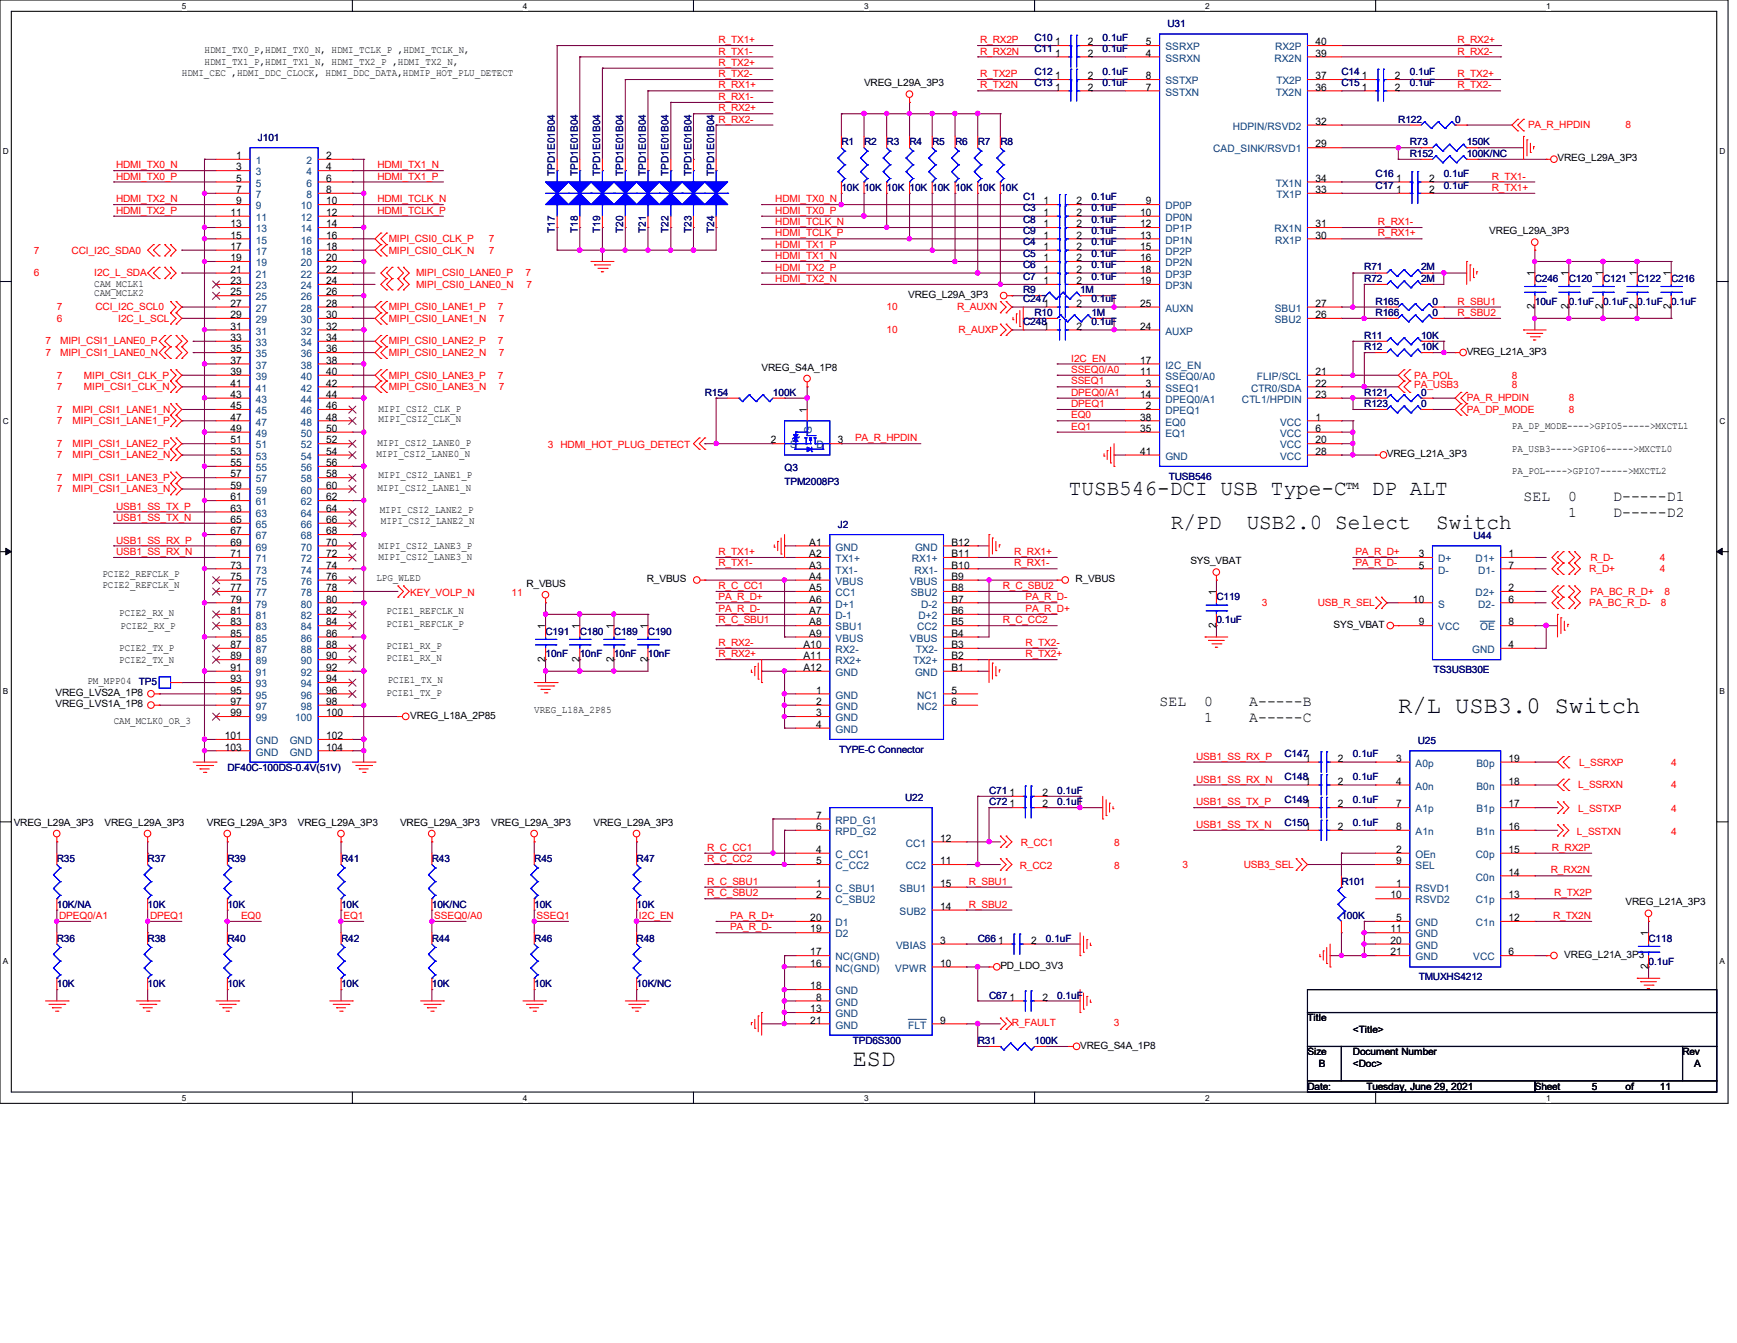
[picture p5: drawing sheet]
<svg xmlns="http://www.w3.org/2000/svg" width="279mm" height="216mm" viewBox="0 0 279 216" stroke-linecap="round" stroke-linejoin="round" font-family="sans-serif">
<defs><g id="words">
<g font-size="3.8">
<text x="224.9" y="114.6">R/L USB3.0 Switch</text>
<text x="137.2" y="171.3">ESD</text>
</g>
<g font-size="3.5">
<text x="171.9" y="79.5">TUSB546-DCI USB Type-C™ DP ALT</text>
<text x="188.3" y="85">R/PD</text>
<text x="200.5" y="85">USB2.0 Select</text>
<text x="231" y="85">Switch</text>
</g>
<g font-size="2.4">
<text x="245.1" y="80.5">SEL</text>
<text x="252.3" y="80.5">0</text>
<text x="252.3" y="83.1">1</text>
<text x="259.5" y="80.5">D-----D1</text>
<text x="259.5" y="83.1">D-----D2</text>
<text x="186.5" y="113.5">SEL</text>
<text x="193.7" y="113.5">0</text>
<text x="200.9" y="113.5">A-----B</text>
<text x="193.7" y="116">1</text>
<text x="200.9" y="116">A-----C</text>
</g>
<g font-size="1.7">
<text x="169.7" y="9.1">1</text>
<text x="169.7" y="7.3">1</text>
<text x="175" y="9.1">2</text>
<text x="175" y="7.3">2</text>
<text x="184.3" y="7.3">5</text>
<text x="184.3" y="9.1">4</text>
<text x="211.6" y="7.3">40</text>
<text x="211.6" y="9.1">39</text>
<text x="169.7" y="14.6">1</text>
<text x="169.7" y="12.7">1</text>
<text x="175" y="14.6">2</text>
<text x="175" y="12.7">2</text>
<text x="184.3" y="12.7">8</text>
<text x="184.3" y="14.6">7</text>
<text x="211.6" y="12.7">37</text>
<text x="211.6" y="14.6">36</text>
<text x="219.1" y="14.6">1</text>
<text x="219.1" y="12.7">1</text>
<text x="224.4" y="14.6">2</text>
<text x="224.4" y="12.7">2</text>
<text x="211.6" y="20.1">32</text>
<text x="211.6" y="23.7">29</text>
<text x="38" y="25.6">1</text>
<text x="38" y="27.4">3</text>
<text x="38" y="29.2">5</text>
<text x="52.5" y="25.6">2</text>
<text x="52.5" y="27.4">4</text>
<text x="52.5" y="29.2">6</text>
<text x="211.6" y="29.2">34</text>
<text x="224.6" y="29.2">1</text>
<text x="229.9" y="29.2">2</text>
<text x="37.1" y="34.7">11</text>
<text x="38" y="31">7</text>
<text x="38" y="32.9">9</text>
<text x="52.5" y="31">8</text>
<text x="52.5" y="32.9">10</text>
<text x="52.5" y="34.7">12</text>
<text x="167.8" y="32.9">1</text>
<text x="167.8" y="34.7">1</text>
<text x="173.2" y="32.9">2</text>
<text x="173.2" y="34.7">2</text>
<text x="183.4" y="34.7">10</text>
<text x="184.3" y="32.9">9</text>
<text x="211.6" y="31">33</text>
<text x="224.6" y="31">1</text>
<text x="229.9" y="31">2</text>
<text x="37.1" y="36.5">13</text>
<text x="37.1" y="38.4">15</text>
<text x="37.1" y="40.2">17</text>
<text x="37.1" y="42">19</text>
<text x="52.5" y="36.5">14</text>
<text x="52.5" y="38.4">16</text>
<text x="52.5" y="40.2">18</text>
<text x="52.5" y="42">20</text>
<text x="167.8" y="38.4">1</text>
<text x="167.8" y="36.5">1</text>
<text x="167.8" y="42">1</text>
<text x="167.8" y="40.2">1</text>
<text x="173.2" y="38.4">2</text>
<text x="173.2" y="36.5">2</text>
<text x="173.2" y="42">2</text>
<text x="173.2" y="40.2">2</text>
<text x="183.4" y="36.5">12</text>
<text x="183.4" y="38.4">13</text>
<text x="183.4" y="40.2">15</text>
<text x="183.4" y="42">16</text>
<text x="211.6" y="36.5">31</text>
<text x="211.6" y="38.4">30</text>
<text x="37.1" y="43.9">21</text>
<text x="37.1" y="45.7">23</text>
<text x="37.1" y="47.5">25</text>
<text x="52.5" y="43.9">22</text>
<text x="52.5" y="45.7">24</text>
<text x="52.5" y="47.5">26</text>
<text x="167.8" y="45.7">1</text>
<text x="167.8" y="43.9">1</text>
<text x="173.2" y="45.7">2</text>
<text x="173.2" y="43.9">2</text>
<text x="183.4" y="43.9">18</text>
<text x="183.4" y="45.7">19</text>
<text x="246.8" y="44.4" transform="rotate(-90 246.8 44.4)">1</text>
<text x="252.3" y="44.4" transform="rotate(-90 252.3 44.4)">1</text>
<text x="257.8" y="44.4" transform="rotate(-90 257.8 44.4)">1</text>
<text x="263.3" y="44.4" transform="rotate(-90 263.3 44.4)">1</text>
<text x="268.8" y="44.4" transform="rotate(-90 268.8 44.4)">1</text>
<text x="37.1" y="49.3">27</text>
<text x="37.1" y="51.1">29</text>
<text x="37.1" y="53">31</text>
<text x="52.5" y="49.3">28</text>
<text x="52.5" y="51.1">30</text>
<text x="52.5" y="53">32</text>
<text x="167.8" y="53">1</text>
<text x="167.8" y="49.3">1</text>
<text x="173.2" y="53">2</text>
<text x="173.2" y="49.3">2</text>
<text x="183.4" y="53">24</text>
<text x="183.4" y="49.3">25</text>
<text x="211.6" y="49.3">27</text>
<text x="211.6" y="51.1">26</text>
<text x="246.8" y="49.7" transform="rotate(-90 246.8 49.7)">2</text>
<text x="252.3" y="49.7" transform="rotate(-90 252.3 49.7)">2</text>
<text x="257.8" y="49.7" transform="rotate(-90 257.8 49.7)">2</text>
<text x="263.3" y="49.7" transform="rotate(-90 263.3 49.7)">2</text>
<text x="268.8" y="49.7" transform="rotate(-90 268.8 49.7)">2</text>
<text x="37.1" y="54.8">33</text>
<text x="37.1" y="56.6">35</text>
<text x="37.1" y="58.5">37</text>
<text x="52.5" y="54.8">34</text>
<text x="52.5" y="56.6">36</text>
<text x="52.5" y="58.5">38</text>
<text x="183.4" y="58.5">17</text>
<text x="37.1" y="60.3">39</text>
<text x="37.1" y="62.1">41</text>
<text x="37.1" y="64">43</text>
<text x="37.1" y="65.8">45</text>
<text x="52.5" y="60.3">40</text>
<text x="52.5" y="62.1">42</text>
<text x="52.5" y="64">44</text>
<text x="52.5" y="65.8">46</text>
<text x="183.4" y="60.3">11</text>
<text x="183.4" y="64">14</text>
<text x="184.3" y="62.1">3</text>
<text x="184.3" y="65.8">2</text>
<text x="211.6" y="60.3">21</text>
<text x="211.6" y="62.1">22</text>
<text x="211.6" y="64">23</text>
<text x="37.1" y="67.6">47</text>
<text x="37.1" y="69.4">49</text>
<text x="37.1" y="71.3">51</text>
<text x="52.5" y="67.6">48</text>
<text x="52.5" y="69.4">50</text>
<text x="52.5" y="71.3">52</text>
<text x="124" y="71.3">2</text>
<text x="129.8" y="66.4" transform="rotate(-90 129.8 66.4)">1</text>
<text x="134.7" y="71.3">3</text>
<text x="183.4" y="67.6">38</text>
<text x="183.4" y="69.4">35</text>
<text x="211.6" y="67.6">1</text>
<text x="211.6" y="69.4">6</text>
<text x="211.6" y="71.3">20</text>
<text x="37.1" y="73.1">53</text>
<text x="37.1" y="74.9">55</text>
<text x="37.1" y="76.8">57</text>
<text x="52.5" y="73.1">54</text>
<text x="52.5" y="74.9">56</text>
<text x="52.5" y="76.8">58</text>
<text x="183.4" y="73.1">41</text>
<text x="211.6" y="73.1">28</text>
<text x="37.1" y="78.6">59</text>
<text x="37.1" y="80.4">61</text>
<text x="37.1" y="82.3">63</text>
<text x="52.5" y="78.6">60</text>
<text x="52.5" y="80.4">62</text>
<text x="52.5" y="82.3">64</text>
<text x="37.1" y="84.1">65</text>
<text x="37.1" y="85.9">67</text>
<text x="37.1" y="87.7">69</text>
<text x="37.1" y="89.6">71</text>
<text x="52.5" y="84.1">66</text>
<text x="52.5" y="85.9">68</text>
<text x="52.5" y="87.7">70</text>
<text x="52.5" y="89.6">72</text>
<text x="130.2" y="87.7">A1</text>
<text x="130.2" y="89.6">A2</text>
<text x="153" y="87.7">B12</text>
<text x="153" y="89.6">B11</text>
<text x="228.2" y="89.6">3</text>
<text x="242.7" y="89.6">1</text>
<text x="37.1" y="91.4">73</text>
<text x="37.1" y="93.2">75</text>
<text x="37.1" y="95">77</text>
<text x="52.5" y="91.4">74</text>
<text x="52.5" y="93.2">76</text>
<text x="52.5" y="95">78</text>
<text x="130.2" y="91.4">A3</text>
<text x="130.2" y="93.2">A4</text>
<text x="130.2" y="95">A5</text>
<text x="153" y="91.4">B10</text>
<text x="153" y="93.2">B9</text>
<text x="153" y="95">B8</text>
<text x="195.6" y="95.6" transform="rotate(-90 195.6 95.6)">1</text>
<text x="228.2" y="91.4">5</text>
<text x="242.7" y="91.4">7</text>
<text x="242.7" y="95">2</text>
<text x="37.1" y="96.9">79</text>
<text x="37.1" y="98.7">81</text>
<text x="37.1" y="100.5">83</text>
<text x="52.5" y="96.9">80</text>
<text x="52.5" y="98.7">82</text>
<text x="52.5" y="100.5">84</text>
<text x="87.7" y="101.1" transform="rotate(-90 87.7 101.1)">1</text>
<text x="93.2" y="101.1" transform="rotate(-90 93.2 101.1)">1</text>
<text x="98.7" y="101.1" transform="rotate(-90 98.7 101.1)">1</text>
<text x="104.2" y="101.1" transform="rotate(-90 104.2 101.1)">1</text>
<text x="130.2" y="96.9">A6</text>
<text x="130.2" y="98.7">A7</text>
<text x="130.2" y="100.5">A8</text>
<text x="153" y="96.9">B7</text>
<text x="153" y="98.7">B6</text>
<text x="153" y="100.5">B5</text>
<text x="195.6" y="100.9" transform="rotate(-90 195.6 100.9)">2</text>
<text x="227.3" y="96.9">10</text>
<text x="228.2" y="100.5">9</text>
<text x="242.7" y="96.9">6</text>
<text x="242.7" y="100.5">8</text>
<text x="37.1" y="102.4">85</text>
<text x="37.1" y="104.2">87</text>
<text x="37.1" y="106">89</text>
<text x="37.1" y="107.9">91</text>
<text x="52.5" y="102.4">86</text>
<text x="52.5" y="104.2">88</text>
<text x="52.5" y="106">90</text>
<text x="52.5" y="107.9">92</text>
<text x="87.7" y="106.4" transform="rotate(-90 87.7 106.4)">2</text>
<text x="93.2" y="106.4" transform="rotate(-90 93.2 106.4)">2</text>
<text x="98.7" y="106.4" transform="rotate(-90 98.7 106.4)">2</text>
<text x="104.2" y="106.4" transform="rotate(-90 104.2 106.4)">2</text>
<text x="129.2" y="104.2">A10</text>
<text x="129.2" y="106">A11</text>
<text x="129.2" y="107.9">A12</text>
<text x="130.2" y="102.4">A9</text>
<text x="153" y="102.4">B4</text>
<text x="153" y="104.2">B3</text>
<text x="153" y="106">B2</text>
<text x="153" y="107.9">B1</text>
<text x="242.7" y="104.2">4</text>
<text x="37.1" y="109.7">93</text>
<text x="37.1" y="111.5">95</text>
<text x="37.1" y="113.3">97</text>
<text x="52.5" y="109.7">94</text>
<text x="52.5" y="111.5">96</text>
<text x="52.5" y="113.3">98</text>
<text x="131.3" y="111.5">1</text>
<text x="131.3" y="113.3">2</text>
<text x="153" y="111.5">5</text>
<text x="153" y="113.3">6</text>
<text x="36.2" y="118.8">101</text>
<text x="37.1" y="115.1">99</text>
<text x="52.5" y="115.1">100</text>
<text x="52.5" y="118.8">102</text>
<text x="131.3" y="115.1">3</text>
<text x="131.3" y="117">4</text>
<text x="36.2" y="120.7">103</text>
<text x="52.5" y="120.7">104</text>
<text x="209.9" y="122.5">1</text>
<text x="215.2" y="122.5">2</text>
<text x="224.6" y="122.5">3</text>
<text x="242.7" y="122.5">19</text>
<text x="131.3" y="131.6">7</text>
<text x="162.4" y="128">1</text>
<text x="162.4" y="129.8">1</text>
<text x="167.7" y="128">2</text>
<text x="167.7" y="129.8">2</text>
<text x="209.9" y="129.8">1</text>
<text x="209.9" y="126.2">1</text>
<text x="215.2" y="129.8">2</text>
<text x="215.2" y="126.2">2</text>
<text x="224.6" y="126.2">4</text>
<text x="224.6" y="129.8">7</text>
<text x="242.7" y="126.2">18</text>
<text x="242.7" y="129.8">17</text>
<text x="131.3" y="137.1">4</text>
<text x="131.3" y="133.4">6</text>
<text x="151.2" y="135.3">12</text>
<text x="209.9" y="133.4">1</text>
<text x="215.2" y="133.4">2</text>
<text x="224.6" y="133.4">8</text>
<text x="224.6" y="137.1">2</text>
<text x="242.7" y="133.4">16</text>
<text x="242.7" y="137.1">15</text>
<text x="131.3" y="138.9">5</text>
<text x="131.3" y="142.6">1</text>
<text x="151.2" y="138.9">11</text>
<text x="151.2" y="142.6">15</text>
<text x="224.6" y="138.9">9</text>
<text x="224.6" y="142.6">1</text>
<text x="242.7" y="140.8">14</text>
<text x="130.3" y="148.1">20</text>
<text x="130.3" y="149.9">19</text>
<text x="131.3" y="144.4">2</text>
<text x="151.2" y="146.3">14</text>
<text x="223.6" y="144.4">10</text>
<text x="223.6" y="149.9">11</text>
<text x="224.6" y="148.1">5</text>
<text x="242.7" y="144.4">13</text>
<text x="242.7" y="148.1">12</text>
<text x="130.3" y="153.6">17</text>
<text x="130.3" y="155.4">16</text>
<text x="151.2" y="151.7">3</text>
<text x="151.2" y="155.4">10</text>
<text x="160.6" y="151.7">1</text>
<text x="165.9" y="151.7">2</text>
<text x="223.6" y="151.7">20</text>
<text x="223.6" y="153.6">21</text>
<text x="242.7" y="153.6">6</text>
<text x="265.1" y="155.8" transform="rotate(-90 265.1 155.8)">2</text>
<text x="265.1" y="150.5" transform="rotate(-90 265.1 150.5)">1</text>
<text x="130.3" y="159">18</text>
<text x="131.3" y="160.9">8</text>
<text x="162.4" y="160.9">1</text>
<text x="167.7" y="160.9">2</text>
<text x="130.3" y="162.7">13</text>
<text x="130.3" y="164.5">21</text>
<text x="151.2" y="164.5">9</text>
</g>
<g font-size="1.7" fill="#004080">
<text x="187.4" y="8.1">SSRXP</text>
<text x="187.4" y="9.9">SSRXN</text>
<text x="205" y="9.9">RX2N</text>
<text x="205.1" y="8.1">RX2P</text>
<text x="187.4" y="13.5">SSTXP</text>
<text x="187.4" y="15.4">SSTXN</text>
<text x="205.2" y="15.4">TX2N</text>
<text x="205.3" y="13.5">TX2P</text>
<text x="198.3" y="20.9">HDPIN/RSVD2</text>
<text x="41.1" y="26.4">1</text>
<text x="41.1" y="28.2">3</text>
<text x="49.3" y="26.4">2</text>
<text x="49.3" y="28.2">4</text>
<text x="195.2" y="24.5">CAD_SINK/RSVD1</text>
<text x="41.1" y="30">5</text>
<text x="41.1" y="31.8">7</text>
<text x="41.1" y="33.7">9</text>
<text x="41.1" y="35.5">11</text>
<text x="48.4" y="33.7">10</text>
<text x="48.4" y="35.5">12</text>
<text x="49.3" y="30">6</text>
<text x="49.3" y="31.8">8</text>
<text x="187.4" y="33.7">DP0P</text>
<text x="187.4" y="35.5">DP0N</text>
<text x="205.2" y="30">TX1N</text>
<text x="205.3" y="31.8">TX1P</text>
<text x="41.1" y="37.3">13</text>
<text x="41.1" y="39.2">15</text>
<text x="41.1" y="41">17</text>
<text x="48.4" y="37.3">14</text>
<text x="48.4" y="39.2">16</text>
<text x="48.4" y="41">18</text>
<text x="187.4" y="37.3">DP1P</text>
<text x="187.4" y="39.2">DP1N</text>
<text x="187.4" y="41">DP2P</text>
<text x="205" y="37.3">RX1N</text>
<text x="205.1" y="39.2">RX1P</text>
<text x="41.1" y="42.8">19</text>
<text x="41.1" y="44.7">21</text>
<text x="41.1" y="46.5">23</text>
<text x="48.4" y="42.8">20</text>
<text x="48.4" y="44.7">22</text>
<text x="48.4" y="46.5">24</text>
<text x="187.4" y="42.8">DP2N</text>
<text x="187.4" y="44.7">DP3P</text>
<text x="187.4" y="46.5">DP3N</text>
<text x="41.1" y="48.3">25</text>
<text x="41.1" y="50.1">27</text>
<text x="41.1" y="51.9">29</text>
<text x="41.1" y="53.8">31</text>
<text x="48.4" y="48.3">26</text>
<text x="48.4" y="50.1">28</text>
<text x="48.4" y="51.9">30</text>
<text x="48.4" y="53.8">32</text>
<text x="187.4" y="53.8">AUXP</text>
<text x="187.4" y="50.1">AUXN</text>
<text x="205.1" y="50.1">SBU1</text>
<text x="205.1" y="51.9">SBU2</text>
<text x="41.1" y="55.6">33</text>
<text x="41.1" y="57.4">35</text>
<text x="41.1" y="59.3">37</text>
<text x="48.4" y="55.6">34</text>
<text x="48.4" y="57.4">36</text>
<text x="48.4" y="59.3">38</text>
<text x="187.4" y="59.3">I2C_EN</text>
<text x="41.1" y="61.1">39</text>
<text x="41.1" y="63">41</text>
<text x="41.1" y="64.8">43</text>
<text x="48.4" y="61.1">40</text>
<text x="48.4" y="63">42</text>
<text x="48.4" y="64.8">44</text>
<text x="187.4" y="61.1">SSEQ0/A0</text>
<text x="187.4" y="63">SSEQ1</text>
<text x="187.4" y="64.8">DPEQ0/A1</text>
<text x="199.8" y="64.8">CTL1/HPDIN</text>
<text x="201.2" y="63">CTR0/SDA</text>
<text x="202.2" y="61.1">FLIP/SCL</text>
<text x="41.1" y="66.6">45</text>
<text x="41.1" y="68.4">47</text>
<text x="41.1" y="70.2">49</text>
<text x="48.4" y="66.6">46</text>
<text x="48.4" y="68.4">48</text>
<text x="48.4" y="70.2">50</text>
<text x="130.6" y="69.8" transform="rotate(-90 130.6 69.8)">G</text>
<text x="187.4" y="66.6">DPEQ1</text>
<text x="187.4" y="68.4">EQ0</text>
<text x="187.4" y="70.2">EQ1</text>
<text x="205.9" y="68.4">VCC</text>
<text x="205.9" y="70.2">VCC</text>
<text x="41.1" y="72.1">51</text>
<text x="41.1" y="73.9">53</text>
<text x="41.1" y="75.7">55</text>
<text x="41.1" y="77.6">57</text>
<text x="48.4" y="72.1">52</text>
<text x="48.4" y="73.9">54</text>
<text x="48.4" y="75.7">56</text>
<text x="48.4" y="77.6">58</text>
<text x="127.1" y="72.1">S</text>
<text x="131.4" y="72.1">D</text>
<text x="187.4" y="73.9">GND</text>
<text x="205.9" y="72.1">VCC</text>
<text x="205.9" y="73.9">VCC</text>
<text x="41.1" y="79.4">59</text>
<text x="41.1" y="81.2">61</text>
<text x="41.1" y="83.1">63</text>
<text x="48.4" y="79.4">60</text>
<text x="48.4" y="81.2">62</text>
<text x="48.4" y="83.1">64</text>
<text x="41.1" y="84.9">65</text>
<text x="41.1" y="86.7">67</text>
<text x="41.1" y="88.5">69</text>
<text x="48.4" y="84.9">66</text>
<text x="48.4" y="86.7">68</text>
<text x="48.4" y="88.5">70</text>
<text x="134.4" y="88.5">GND</text>
<text x="147.2" y="88.5">GND</text>
<text x="41.1" y="90.4">71</text>
<text x="41.1" y="92.2">73</text>
<text x="41.1" y="94">75</text>
<text x="41.1" y="95.8">77</text>
<text x="48.4" y="90.4">72</text>
<text x="48.4" y="92.2">74</text>
<text x="48.4" y="94">76</text>
<text x="48.4" y="95.8">78</text>
<text x="134.4" y="90.4">TX1+</text>
<text x="134.4" y="92.2">TX1-</text>
<text x="134.4" y="94">VBUS</text>
<text x="134.4" y="95.8">CC1</text>
<text x="146.3" y="94">VBUS</text>
<text x="146.5" y="95.8">SBU2</text>
<text x="146.7" y="90.4">RX1+</text>
<text x="147.1" y="92.2">RX1-</text>
<text x="231.3" y="92.2">D-</text>
<text x="231.3" y="90.4">D+</text>
<text x="237.4" y="90.4">D1+</text>
<text x="237.4" y="95.8">D2+</text>
<text x="237.8" y="92.2">D1-</text>
<text x="41.1" y="97.7">79</text>
<text x="41.1" y="99.5">81</text>
<text x="41.1" y="101.3">83</text>
<text x="48.4" y="97.7">80</text>
<text x="48.4" y="99.5">82</text>
<text x="48.4" y="101.3">84</text>
<text x="134.4" y="97.7">D+1</text>
<text x="134.4" y="99.5">D-1</text>
<text x="134.4" y="101.3">SBU1</text>
<text x="147.5" y="101.3">CC2</text>
<text x="147.7" y="99.5">D+2</text>
<text x="148.2" y="97.7">D-2</text>
<text x="231.3" y="97.7">S</text>
<text x="231.3" y="101.3">VCC</text>
<text x="237.8" y="97.7">D2-</text>
<text x="238.1" y="101.3">OE</text>
<text x="41.1" y="103.2">85</text>
<text x="41.1" y="105">87</text>
<text x="41.1" y="106.8">89</text>
<text x="48.4" y="103.2">86</text>
<text x="48.4" y="105">88</text>
<text x="48.4" y="106.8">90</text>
<text x="134.4" y="103.2">VBUS</text>
<text x="134.4" y="105">RX2-</text>
<text x="134.4" y="106.8">RX2+</text>
<text x="146.3" y="103.2">VBUS</text>
<text x="146.9" y="106.8">TX2+</text>
<text x="147.3" y="105">TX2-</text>
<text x="236.8" y="105">GND</text>
<text x="41.1" y="108.7">91</text>
<text x="41.1" y="110.5">93</text>
<text x="41.1" y="112.3">95</text>
<text x="48.4" y="108.7">92</text>
<text x="48.4" y="110.5">94</text>
<text x="48.4" y="112.3">96</text>
<text x="134.4" y="108.7">GND</text>
<text x="134.4" y="112.3">GND</text>
<text x="147.2" y="108.7">GND</text>
<text x="147.5" y="112.3">NC1</text>
<text x="41.1" y="114.1">97</text>
<text x="41.1" y="116">99</text>
<text x="41.1" y="119.6">GND</text>
<text x="46.6" y="119.6">GND</text>
<text x="47.5" y="116">100</text>
<text x="48.4" y="114.1">98</text>
<text x="134.4" y="114.1">GND</text>
<text x="134.4" y="116">GND</text>
<text x="134.4" y="117.8">GND</text>
<text x="147.5" y="114.1">NC2</text>
<text x="41.1" y="121.5">GND</text>
<text x="46.6" y="121.5">GND</text>
<text x="227.7" y="123.3">A0p</text>
<text x="237.5" y="123.3">B0p</text>
<text x="227.7" y="127">A0n</text>
<text x="227.7" y="130.6">A1p</text>
<text x="237.5" y="127">B0n</text>
<text x="237.5" y="130.6">B1p</text>
<text x="134.4" y="137.9">C_CC1</text>
<text x="134.4" y="132.4">RPD_G1</text>
<text x="134.4" y="134.2">RPD_G2</text>
<text x="145.7" y="136.1">CC1</text>
<text x="227.7" y="134.2">A1n</text>
<text x="227.7" y="137.9">OEn</text>
<text x="237.4" y="137.9">C0p</text>
<text x="237.5" y="134.2">B1n</text>
<text x="134.4" y="139.7">C_CC2</text>
<text x="134.4" y="143.4">C_SBU1</text>
<text x="144.7" y="143.4">SBU1</text>
<text x="145.7" y="139.7">CC2</text>
<text x="227.7" y="139.7">SEL</text>
<text x="227.7" y="143.4">RSVD1</text>
<text x="237.4" y="141.6">C0n</text>
<text x="134.4" y="145.2">C_SBU2</text>
<text x="134.4" y="148.9">D1</text>
<text x="144.7" y="147.1">SUB2</text>
<text x="227.7" y="148.9">GND</text>
<text x="227.7" y="145.2">RSVD2</text>
<text x="237.4" y="145.2">C1p</text>
<text x="237.4" y="148.9">C1n</text>
<text x="134.4" y="150.7">D2</text>
<text x="134.4" y="154.4">NC(GND)</text>
<text x="144.1" y="152.5">VBIAS</text>
<text x="227.7" y="152.5">GND</text>
<text x="227.7" y="150.7">GND</text>
<text x="227.7" y="154.4">GND</text>
<text x="237" y="154.4">VCC</text>
<text x="134.4" y="156.2">NC(GND)</text>
<text x="134.4" y="159.9">GND</text>
<text x="134.4" y="161.7">GND</text>
<text x="144" y="156.2">VPWR</text>
<text x="134.4" y="163.5">GND</text>
<text x="134.4" y="165.4">GND</text>
<text x="146.1" y="165.4">FLT</text>
</g>
<g font-size="1.6" fill="#000080">
<text x="187.8" y="4.4">U31</text>
<text x="166.4" y="8.4">C11</text>
<text x="166.4" y="6.6">C10</text>
<text x="177.4" y="8.4">0.1uF</text>
<text x="177.4" y="6.6">0.1uF</text>
<text x="166.4" y="13.9">C13</text>
<text x="166.4" y="12">C12</text>
<text x="177.4" y="13.9">0.1uF</text>
<text x="177.4" y="12">0.1uF</text>
<text x="215.8" y="13.9">C15</text>
<text x="215.8" y="12">C14</text>
<text x="226.8" y="13.9">0.1uF</text>
<text x="226.8" y="12">0.1uF</text>
<text x="41.5" y="22.6">J101</text>
<text x="135.3" y="23.4">R1</text>
<text x="139" y="23.4">R2</text>
<text x="142.6" y="23.4">R3</text>
<text x="146.3" y="23.4">R4</text>
<text x="149.9" y="23.4">R5</text>
<text x="153.6" y="23.4">R6</text>
<text x="157.3" y="23.4">R7</text>
<text x="160.9" y="23.4">R8</text>
<text x="224.9" y="19.7">R122</text>
<text x="226.8" y="23.4">R73</text>
<text x="234.1" y="19.7">0</text>
<text x="235.9" y="23.4">150K</text>
<text x="89.2" y="28.3" transform="rotate(-90 89.2 28.3)">TPD1E01B04</text>
<text x="92.9" y="28.3" transform="rotate(-90 92.9 28.3)">TPD1E01B04</text>
<text x="96.6" y="28.3" transform="rotate(-90 96.6 28.3)">TPD1E01B04</text>
<text x="100.2" y="28.3" transform="rotate(-90 100.2 28.3)">TPD1E01B04</text>
<text x="103.9" y="28.3" transform="rotate(-90 103.9 28.3)">TPD1E01B04</text>
<text x="107.5" y="28.3" transform="rotate(-90 107.5 28.3)">TPD1E01B04</text>
<text x="111.2" y="28.3" transform="rotate(-90 111.2 28.3)">TPD1E01B04</text>
<text x="114.9" y="28.3" transform="rotate(-90 114.9 28.3)">TPD1E01B04</text>
<text x="221.3" y="28.5">C16</text>
<text x="226.8" y="25.2">R152</text>
<text x="232.2" y="28.5">0.1uF</text>
<text x="235.9" y="25.2">100K/NC</text>
<text x="135.3" y="30.7">10K 10K 10K 10K 10K 10K 10K 10K</text>
<text x="164.6" y="35.8">C8</text>
<text x="164.6" y="32.2">C1</text>
<text x="164.6" y="34">C3</text>
<text x="175.6" y="35.8">0.1uF</text>
<text x="175.6" y="32.2">0.1uF</text>
<text x="175.6" y="34">0.1uF</text>
<text x="221.3" y="30.3">C17</text>
<text x="232.2" y="30.3">0.1uF</text>
<text x="89.2" y="37.5" transform="rotate(-90 89.2 37.5)">T17</text>
<text x="92.9" y="37.5" transform="rotate(-90 92.9 37.5)">T18</text>
<text x="96.6" y="37.5" transform="rotate(-90 96.6 37.5)">T19</text>
<text x="100.2" y="37.5" transform="rotate(-90 100.2 37.5)">T20</text>
<text x="103.9" y="37.5" transform="rotate(-90 103.9 37.5)">T21</text>
<text x="107.5" y="37.5" transform="rotate(-90 107.5 37.5)">T22</text>
<text x="111.2" y="37.5" transform="rotate(-90 111.2 37.5)">T23</text>
<text x="114.9" y="37.5" transform="rotate(-90 114.9 37.5)">T24</text>
<text x="164.6" y="37.6">C9</text>
<text x="164.6" y="41.3">C5</text>
<text x="164.6" y="39.5">C4</text>
<text x="175.6" y="37.6">0.1uF</text>
<text x="175.6" y="41.3">0.1uF</text>
<text x="175.6" y="39.5">0.1uF</text>
<text x="164.6" y="47.2">R9</text>
<text x="164.6" y="45">C7</text>
<text x="164.6" y="43.1">C6</text>
<text x="173.7" y="47.2">1M</text>
<text x="175.6" y="45">0.1uF</text>
<text x="175.6" y="43.1">0.1uF</text>
<text x="219.5" y="45.3">R72</text>
<text x="219.5" y="43.5">R71</text>
<text x="228.6" y="45.3">2M</text>
<text x="228.6" y="43.5">2M</text>
<text x="246.9" y="45.3">C246</text>
<text x="252.3" y="45.3">C120</text>
<text x="257.8" y="45.3">C121</text>
<text x="263.4" y="45.3">C122</text>
<text x="268.8" y="45.3">C216</text>
<text x="164.6" y="52.3">C248</text>
<text x="164.6" y="48.6">C247</text>
<text x="166.4" y="50.8">R10</text>
<text x="175.6" y="50.8">1M</text>
<text x="175.6" y="52.3">0.1uF</text>
<text x="175.6" y="48.6">0.1uF</text>
<text x="221.3" y="50.8">R166</text>
<text x="221.3" y="49">R165</text>
<text x="230.4" y="50.8">0</text>
<text x="230.4" y="49">0</text>
<text x="246.9" y="49">10uF</text>
<text x="252.3" y="49">0.1uF</text>
<text x="257.8" y="49">0.1uF</text>
<text x="263.4" y="49">0.1uF</text>
<text x="268.8" y="49">0.1uF</text>
<text x="219.5" y="56.3">R12</text>
<text x="219.5" y="54.5">R11</text>
<text x="228.6" y="56.3">10K</text>
<text x="228.6" y="54.5">10K</text>
<text x="113.4" y="63.6">R154</text>
<text x="124.3" y="63.6">100K</text>
<text x="219.5" y="63.6">R121</text>
<text x="219.5" y="65.4">R123</text>
<text x="228.6" y="63.6">0</text>
<text x="228.6" y="65.4">0</text>
<text x="126.2" y="75.7">Q3</text>
<text x="126.2" y="77.9">TPM2008P3</text>
<text x="188" y="77.1">TUSB546</text>
<text x="134.8" y="84.8">J2</text>
<text x="237" y="86.7">U44</text>
<text x="195.7" y="96.5">C119</text>
<text x="195.7" y="100.2">0.1uF</text>
<text x="87.8" y="102">C191</text>
<text x="87.8" y="105.7">10nF</text>
<text x="93.3" y="102">C180</text>
<text x="93.3" y="105.7">10nF</text>
<text x="98.8" y="102">C189</text>
<text x="98.8" y="105.7">10nF</text>
<text x="104.2" y="102">C190</text>
<text x="104.2" y="105.7">10nF</text>
<text x="22.3" y="110.1">TP5</text>
<text x="230.6" y="108.2">TS3USB30E</text>
<text x="228" y="119.6">U25</text>
<text x="36.6" y="124">DF40C-100DS-0.4V(51V)</text>
<text x="135" y="121">TYPE-C Connector</text>
<text x="206.6" y="125.4">C148</text>
<text x="206.6" y="121.8">C147</text>
<text x="217.6" y="125.4">0.1uF</text>
<text x="217.6" y="121.8">0.1uF</text>
<text x="145.6" y="128.7">U22</text>
<text x="159.1" y="127.6">C71</text>
<text x="159.1" y="129.5">C72</text>
<text x="170.1" y="127.6">0.1uF</text>
<text x="170.1" y="129.5">0.1uF</text>
<text x="206.6" y="129.1">C149</text>
<text x="217.6" y="129.1">0.1uF</text>
<text x="206.6" y="132.8">C150</text>
<text x="217.6" y="132.8">0.1uF</text>
<text x="9.1" y="138.6">R35</text>
<text x="23.7" y="138.6">R37</text>
<text x="36.6" y="138.6">R39</text>
<text x="54.9" y="138.6">R41</text>
<text x="69.5" y="138.6">R43</text>
<text x="85.9" y="138.6">R45</text>
<text x="102.4" y="138.6">R47</text>
<text x="215.8" y="142.2">R101</text>
<text x="9.1" y="145.9">10K/NA</text>
<text x="23.7" y="145.9">10K</text>
<text x="36.6" y="145.9">10K</text>
<text x="54.9" y="145.9">10K</text>
<text x="69.5" y="145.9">10K/NC</text>
<text x="85.9" y="145.9">10K</text>
<text x="102.4" y="145.9">10K</text>
<text x="215.8" y="147.7">100K</text>
<text x="9.1" y="151.4">R36</text>
<text x="23.7" y="151.4">R38</text>
<text x="36.6" y="151.4">R40</text>
<text x="54.9" y="151.4">R42</text>
<text x="69.5" y="151.4">R44</text>
<text x="85.9" y="151.4">R46</text>
<text x="102.4" y="151.4">R48</text>
<text x="157.3" y="151.4">C66</text>
<text x="168.2" y="151.4">0.1uF</text>
<text x="265.2" y="151.4">C118</text>
<text x="265.2" y="155.1">0.1uF</text>
<text x="9.1" y="158.7">10K</text>
<text x="23.7" y="158.7">10K</text>
<text x="36.6" y="158.7">10K</text>
<text x="54.9" y="158.7">10K</text>
<text x="69.5" y="158.7">10K</text>
<text x="85.9" y="158.7">10K</text>
<text x="102.4" y="158.7">10K/NC</text>
<text x="159.1" y="160.5">C67</text>
<text x="170.1" y="160.5">0.1uF</text>
<text x="228.2" y="157.6">TMUXHS4212</text>
<text x="137.2" y="167.9">TPD6S300</text>
<text x="157.3" y="167.9">R31</text>
<text x="166.4" y="167.9">100K</text>
</g>
<g font-size="1.6">
<text x="32.9" y="10.4">HDMI_TX1_P,HDMI_TX1_N, HDMI_TX2_P ,HDMI_TX2_N,</text>
<text x="32.9" y="8.6">HDMI_TX0_P,HDMI_TX0_N, HDMI_TCLK_P ,HDMI_TCLK_N,</text>
<text x="29.3" y="12.2">HDMI_CEC ,HDMI_DDC_CLOCK, HDMI_DDC_DATA,HDMIP_HOT_PLU_DETECT</text>
<text x="139" y="13.9">VREG_L29A_3P3</text>
<text x="250.5" y="26">VREG_L29A_3P3</text>
<text x="239.6" y="37.6">VREG_L29A_3P3</text>
<text x="15.2" y="46.1">CAM_MCLK1</text>
<text x="15.2" y="47.5">CAM_MCLK2</text>
<text x="146.1" y="47.9">VREG_L29A_3P3</text>
<text x="122.5" y="59.6">VREG_S4A_1P8</text>
<text x="235.9" y="57">VREG_L21A_3P3</text>
<text x="60.7" y="71.7">MIPI_CSI2_LANE0_P</text>
<text x="60.9" y="66.2">MIPI_CSI2_CLK_P</text>
<text x="60.9" y="67.8">MIPI_CSI2_CLK_N</text>
<text x="243.2" y="68.9">PA_DP_MODE----&gt;GPIO5-----&gt;MXCTL1</text>
<text x="60.5" y="73.5">MIPI_CSI2_LANE0_N</text>
<text x="60.9" y="76.8">MIPI_CSI2_LANE1_P</text>
<text x="223.1" y="73.5">VREG_L21A_3P3</text>
<text x="243.2" y="72.6">PA_USB3----&gt;GPIO6-----&gt;MXCTL0</text>
<text x="243.2" y="76.2">PA_POL----&gt;GPIO7-----&gt;MXCTL2</text>
<text x="60.7" y="79">MIPI_CSI2_LANE1_N</text>
<text x="61.1" y="82.5">MIPI_CSI2_LANE2_P</text>
<text x="60.9" y="88.3">MIPI_CSI2_LANE3_P</text>
<text x="60.9" y="90">MIPI_CSI2_LANE3_N</text>
<text x="61.3" y="84.3">MIPI_CSI2_LANE2_N</text>
<text x="16.5" y="94.5">PCIE2_REFCLK_N</text>
<text x="16.5" y="92.7">PCIE2_REFCLK_P</text>
<text x="60.5" y="93.4">LPG_WLED</text>
<text x="84.7" y="94.3">R_VBUS</text>
<text x="104.1" y="93.6">R_VBUS</text>
<text x="173" y="93.6">R_VBUS</text>
<text x="191.5" y="90.7">SYS_VBAT</text>
<text x="19.2" y="99.1">PCIE2_RX_N</text>
<text x="19.4" y="101.1">PCIE2_RX_P</text>
<text x="62.2" y="98.7">PCIE1_REFCLK_N</text>
<text x="62.2" y="100.8">PCIE1_REFCLK_P</text>
<text x="214.5" y="100.9">SYS_VBAT</text>
<text x="19.2" y="104.6">PCIE2_TX_P</text>
<text x="19.2" y="106.6">PCIE2_TX_N</text>
<text x="62.2" y="104.4">PCIE1_RX_P</text>
<text x="62.2" y="106.2">PCIE1_RX_N</text>
<text x="8.9" y="113.7">VREG_LVS1A_1P8</text>
<text x="8.9" y="111.9">VREG_LVS2A_1P8</text>
<text x="14.1" y="109.9">PM_MPP04</text>
<text x="62.2" y="111.9">PCIE1_TX_P</text>
<text x="62.4" y="109.7">PCIE1_TX_N</text>
<text x="18.3" y="116.5">CAM_MCLK0_OR_3</text>
<text x="66" y="115.5">VREG_L18A_2P85</text>
<text x="85.9" y="114.6">VREG_L18A_2P85</text>
<text x="2.2" y="132.8">VREG_L29A_3P3</text>
<text x="16.8" y="132.8">VREG_L29A_3P3</text>
<text x="33.3" y="132.8">VREG_L29A_3P3</text>
<text x="47.9" y="132.8">VREG_L29A_3P3</text>
<text x="64.3" y="132.8">VREG_L29A_3P3</text>
<text x="79" y="132.8">VREG_L29A_3P3</text>
<text x="95.5" y="132.8">VREG_L29A_3P3</text>
<text x="261.5" y="145.5">VREG_L21A_3P3</text>
<text x="160.9" y="155.8">PD_LDO_3V3</text>
<text x="251.6" y="154">VREG_L21A_3P3</text>
<text x="210.3" y="164.2">Title</text>
<text x="217.6" y="166">&lt;Title&gt;</text>
<text x="173.7" y="168.6">VREG_S4A_1P8</text>
<text x="210.3" y="169.7">Size</text>
<text x="212.1" y="171.5">B</text>
<text x="217.6" y="169.7">Document Number</text>
<text x="217.6" y="171.5">&lt;Doc&gt;</text>
<text x="270.6" y="169.7">Rev</text>
<text x="272.5" y="171.5">A</text>
<text x="210.3" y="175.2">Date:</text>
<text x="219.8" y="175.2">Tuesday, June 29, 2021</text>
<text x="246.9" y="175.2">Sheet</text>
<text x="256" y="175.2">5</text>
<text x="261.5" y="175.2">of</text>
<text x="267" y="175.2">11</text>
</g>
<g font-size="1.6" fill="#f00">
<text x="115.6" y="10.6">R_TX2+</text>
<text x="115.6" y="6.9">R_TX1+</text>
<text x="115.6" y="8.8">R_TX1-</text>
<text x="157.6" y="6.9">R_RX2P</text>
<text x="157.6" y="8.8">R_RX2N</text>
<text x="234.4" y="6.9">R_RX2+</text>
<text x="234.4" y="8.8">R_RX2-</text>
<text x="115.6" y="12.4">R_TX2-</text>
<text x="115.6" y="14.2">R_RX1+</text>
<text x="115.6" y="16.1">R_RX1-</text>
<text x="115.6" y="17.9">R_RX2+</text>
<text x="157.6" y="12.4">R_TX2P</text>
<text x="157.6" y="14.2">R_TX2N</text>
<text x="234.4" y="12.4">R_TX2+</text>
<text x="234.4" y="14.2">R_TX2-</text>
<text x="115.6" y="19.7">R_RX2-</text>
<text x="245.8" y="20.6">PA_R_HPDIN</text>
<text x="261.5" y="20.6">8</text>
<text x="18.7" y="27.1">HDMI_TX0_N</text>
<text x="18.7" y="28.9">HDMI_TX0_P</text>
<text x="60.7" y="27.1">HDMI_TX1_N</text>
<text x="60.7" y="28.9">HDMI_TX1_P</text>
<text x="239.9" y="28.9">R_TX1-</text>
<text x="18.7" y="32.5">HDMI_TX2_N</text>
<text x="18.7" y="34.4">HDMI_TX2_P</text>
<text x="60.7" y="32.5">HDMI_TCLK_N</text>
<text x="60.7" y="34.4">HDMI_TCLK_P</text>
<text x="124.7" y="32.5">HDMI_TX0_N</text>
<text x="124.7" y="34.4">HDMI_TX0_P</text>
<text x="239.9" y="30.7">R_TX1+</text>
<text x="5.5" y="40.8">7</text>
<text x="11.5" y="40.8">CCI_I2C_SDA0</text>
<text x="62.5" y="38.9">MIPI_CSI0_CLK_P</text>
<text x="62.5" y="40.8">MIPI_CSI0_CLK_N</text>
<text x="78.6" y="38.9">7</text>
<text x="78.6" y="40.8">7</text>
<text x="124.7" y="36.2">HDMI_TCLK_N</text>
<text x="124.7" y="38">HDMI_TCLK_P</text>
<text x="124.7" y="39.8">HDMI_TX1_P</text>
<text x="124.7" y="41.7">HDMI_TX1_N</text>
<text x="221.7" y="36.2">R_RX1-</text>
<text x="221.7" y="38">R_RX1+</text>
<text x="5.5" y="44.4">6</text>
<text x="15.2" y="44.4">I2C_L_SDA</text>
<text x="66.9" y="46.2">MIPI_CSI0_LANE0_N</text>
<text x="66.9" y="44.4">MIPI_CSI0_LANE0_P</text>
<text x="84.5" y="44.4">7</text>
<text x="84.7" y="46.2">7</text>
<text x="124.7" y="43.5">HDMI_TX2_P</text>
<text x="124.7" y="45.3">HDMI_TX2_N</text>
<text x="9.1" y="51.7">6</text>
<text x="9.1" y="49.9">7</text>
<text x="15.4" y="49.9">CCI_I2C_SCL0</text>
<text x="19" y="51.7">I2C_L_SCL</text>
<text x="62.5" y="49.9">MIPI_CSI0_LANE1_P</text>
<text x="62.5" y="51.7">MIPI_CSI0_LANE1_N</text>
<text x="80.1" y="49.9">7</text>
<text x="80.3" y="51.7">7</text>
<text x="142.6" y="49.9">10</text>
<text x="142.6" y="53.6">10</text>
<text x="154" y="49.9">R_AUXN</text>
<text x="154.2" y="53.6">R_AUXP</text>
<text x="234.4" y="50.8">R_SBU2</text>
<text x="234.4" y="49">R_SBU1</text>
<text x="7.3" y="57.2">7</text>
<text x="7.3" y="55.4">7</text>
<text x="9.7" y="57.2">MIPI_CSI1_LANE0_N</text>
<text x="9.7" y="55.4">MIPI_CSI1_LANE0_P</text>
<text x="62.5" y="55.4">MIPI_CSI0_LANE2_P</text>
<text x="62.5" y="57.2">MIPI_CSI0_LANE2_N</text>
<text x="80.1" y="55.4">7</text>
<text x="80.3" y="57.2">7</text>
<text x="172.3" y="58.1">I2C_EN</text>
<text x="172.3" y="59.9">SSEQ0/A0</text>
<text x="9.1" y="60.9">7</text>
<text x="9.1" y="62.7">7</text>
<text x="13.5" y="60.9">MIPI_CSI1_CLK_P</text>
<text x="13.5" y="62.7">MIPI_CSI1_CLK_N</text>
<text x="62.5" y="60.9">MIPI_CSI0_LANE3_P</text>
<text x="62.5" y="62.7">MIPI_CSI0_LANE3_N</text>
<text x="80.1" y="60.9">7</text>
<text x="80.3" y="62.7">7</text>
<text x="172.3" y="61.8">SSEQ1</text>
<text x="172.3" y="63.6">DPEQ0/A1</text>
<text x="172.3" y="65.4">DPEQ1</text>
<text x="227.5" y="60.9">PA_POL</text>
<text x="227.5" y="62.3">PA_USB3</text>
<text x="235.9" y="64.5">PA_R_HPDIN</text>
<text x="243.2" y="60.9">8</text>
<text x="243.2" y="62.3">8</text>
<text x="252.3" y="64.5">8</text>
<text x="9.1" y="66.3">7</text>
<text x="9.1" y="68.2">7</text>
<text x="9.1" y="71.8">7</text>
<text x="11.7" y="66.3">MIPI_CSI1_LANE1_N</text>
<text x="11.7" y="68.2">MIPI_CSI1_LANE1_P</text>
<text x="11.7" y="71.8">MIPI_CSI1_LANE2_P</text>
<text x="137.5" y="71">PA_R_HPDIN</text>
<text x="172.3" y="67.3">EQ0</text>
<text x="172.3" y="69.1">EQ1</text>
<text x="235.9" y="66.3">PA_DP_MODE</text>
<text x="252.3" y="66.3">8</text>
<text x="9.1" y="77.3">7</text>
<text x="9.1" y="73.7">7</text>
<text x="11.7" y="77.3">MIPI_CSI1_LANE3_P</text>
<text x="11.7" y="73.7">MIPI_CSI1_LANE2_N</text>
<text x="88.1" y="72">3 HDMI_HOT_PLUG_DETECT</text>
<text x="9.1" y="79.2">7</text>
<text x="11.7" y="79.2">MIPI_CSI1_LANE3_N</text>
<text x="18.7" y="81.9">USB1_SS_TX_P</text>
<text x="18.7" y="83.7">USB1_SS_TX_N</text>
<text x="18.7" y="87.4">USB1_SS_RX_P</text>
<text x="18.7" y="89.2">USB1_SS_RX_N</text>
<text x="115.6" y="89.2">R_TX1+</text>
<text x="163.1" y="89.2">R_RX1+</text>
<text x="218" y="89.2">PA_R_D+</text>
<text x="66" y="95.8">KEY_VOLP_N</text>
<text x="82.3" y="95.8">11</text>
<text x="115.6" y="91.1">R_TX1-</text>
<text x="115.6" y="94.7">R_C_CC1</text>
<text x="161.3" y="94.7">R_C_SBU2</text>
<text x="163.1" y="91.1">R_RX1-</text>
<text x="218" y="91.1">PA_R_D-</text>
<text x="255.6" y="91.9">R_D+</text>
<text x="255.8" y="90.1">R_D-</text>
<text x="255.8" y="95.6">PA_BC_R_D+</text>
<text x="267" y="90.1">4</text>
<text x="267" y="91.9">4</text>
<text x="267.7" y="95.6">8</text>
<text x="115.6" y="96.5">PA_R_D+</text>
<text x="115.6" y="98.4">PA_R_D-</text>
<text x="115.6" y="100.2">R_C_SBU1</text>
<text x="161.3" y="100.2">R_C_CC2</text>
<text x="165" y="96.5">PA_R_D-</text>
<text x="165" y="98.4">PA_R_D+</text>
<text x="203" y="97.5">3</text>
<text x="212" y="97.5">USB_R_SEL</text>
<text x="255.6" y="97.5">PA_BC_R_D-</text>
<text x="267.2" y="97.5">8</text>
<text x="115.6" y="103.8">R_RX2-</text>
<text x="115.6" y="105.7">R_RX2+</text>
<text x="165" y="103.8">R_TX2-</text>
<text x="165" y="105.7">R_TX2+</text>
<text x="192.4" y="122.1">USB1_SS_RX_P</text>
<text x="192.4" y="125.8">USB1_SS_RX_N</text>
<text x="254" y="123.1">L_SSRXP</text>
<text x="268.8" y="123.1">4</text>
<text x="192.4" y="129.5">USB1_SS_TX_P</text>
<text x="253.8" y="130.6">L_SSTXP</text>
<text x="253.8" y="126.7">L_SSRXN</text>
<text x="268.8" y="130.6">4</text>
<text x="268.8" y="126.7">4</text>
<text x="113.7" y="136.8">R_C_CC1</text>
<text x="164.2" y="136">R_CC1</text>
<text x="179.2" y="136">8</text>
<text x="192.4" y="133.1">USB1_SS_TX_N</text>
<text x="249.6" y="136.8">R_RX2P</text>
<text x="253.7" y="134.2">L_SSTXN</text>
<text x="268.8" y="134.2">4</text>
<text x="113.7" y="142.2">R_C_SBU1</text>
<text x="113.7" y="138.6">R_C_CC2</text>
<text x="155.8" y="142.2">R_SBU1</text>
<text x="164" y="139.7">R_CC2</text>
<text x="179.2" y="139.7">8</text>
<text x="190.2" y="139.5">3</text>
<text x="200.1" y="139.5">USB3_SEL</text>
<text x="249.5" y="140.4">R_RX2N</text>
<text x="9.5" y="147.7">DPEQ0/A1</text>
<text x="24.1" y="147.7">DPEQ1</text>
<text x="38.8" y="147.7">EQ0</text>
<text x="55.2" y="147.7">EQ1</text>
<text x="69.8" y="147.7">SSEQ0/A0</text>
<text x="86.3" y="147.7">SSEQ1</text>
<text x="102.8" y="147.7">I2C_EN</text>
<text x="113.7" y="144.1">R_C_SBU2</text>
<text x="117.4" y="147.7">PA_R_D+</text>
<text x="117.4" y="149.6">PA_R_D-</text>
<text x="155.8" y="145.9">R_SBU2</text>
<text x="249.8" y="147.7">R_TX2N</text>
<text x="250" y="144.1">R_TX2P</text>
<text x="162.8" y="164.9">R_FAULT</text>
<text x="179.2" y="164.9">3</text>
</g>
<g font-size="1.3">
<text x="29.3" y="1.4">5</text>
<text x="84.1" y="1.4">4</text>
<text x="139" y="1.4">3</text>
<text x="193.8" y="1.4">2</text>
<text x="248.7" y="1.4">1</text>
<text x=".5" y="24.7">D</text>
<text x="276.6" y="24.7">D</text>
<text x=".5" y="68.2">C</text>
<text x="276.6" y="68.2">C</text>
<text x=".5" y="111.6">B</text>
<text x="276.6" y="111.6">B</text>
<text x=".5" y="155">A</text>
<text x="276.6" y="155">A</text>
<text x="29.3" y="177">5</text>
<text x="84.1" y="177">4</text>
<text x="139" y="177">3</text>
<text x="193.8" y="177">2</text>
<text x="248.7" y="177">1</text>
</g>
</g></defs>
<path d="M0 0h278v177.4h-278zM1.8 1.8h274.3v173.8h-274.3z" fill="none" stroke="#000" stroke-width=".17"/>
<g fill="#fff">
<path d="M29.3 .2h.7v1.5h-.7z"/>
<path d="M29.3 175.8h.7v1.4h-.7z"/>
</g>
<path d="M56.7 0v1.8M56.7 175.6v1.8" fill="none" stroke="#000" stroke-width=".17"/>
<g fill="#fff">
<path d="M84.1 .2h.7v1.5h-.7z"/>
<path d="M84.1 175.8h.7v1.4h-.7z"/>
</g>
<path d="M111.5 0v1.8M111.5 175.6v1.8" fill="none" stroke="#000" stroke-width=".17"/>
<g fill="#fff">
<path d="M139 .2h.7v1.5h-.7z"/>
<path d="M139 175.8h.7v1.4h-.7z"/>
</g>
<path d="M166.4 0v1.8M166.4 175.6v1.8" fill="none" stroke="#000" stroke-width=".17"/>
<g fill="#fff">
<path d="M193.8 .2h.8v1.5h-.8z"/>
<path d="M193.8 175.8h.8v1.4h-.8z"/>
</g>
<path d="M221.3 0v1.8M221.3 175.6v1.8" fill="none" stroke="#000" stroke-width=".17"/>
<g fill="#fff">
<path d="M248.7 .2h.7v1.5h-.7z"/>
<path d="M248.7 175.8h.7v1.4h-.7z"/>
<path d="M.5 23.5h.9v1.5h-.9z"/>
<path d="M276.6 23.5h.9v1.5h-.9z"/>
<path d="M.5 67h.9v1.5h-.9z"/>
<path d="M276.6 67h.9v1.5h-.9z"/>
</g>
<path d="M0 45.3h1.8M276.1 45.3h1.9" fill="none" stroke="#000" stroke-width=".17"/>
<g fill="#fff">
<path d="M.5 110.4h.8v1.5h-.8z"/>
<path d="M276.6 110.4h.9v1.5h-.9z"/>
</g>
<path d="M0 88.7h1.8M276.1 88.7h1.9" fill="none" stroke="#000" stroke-width=".17"/>
<path d="M.9 88.1l.9 .6-.9 .5zM276.1 88.7l.9-.6v1.1z" fill="#000" stroke="#000" stroke-width=".16"/>
<g fill="#fff">
<path d="M.5 153.8h.8v1.5h-.8z"/>
<path d="M276.6 153.8h.9v1.5h-.9z"/>
</g>
<path d="M0 132.1h1.8M276.1 132.1h1.9M210.3 159.1h65.8v3.7h-65.8zM210.3 162.8h65.8v5.4h-65.8zM210.3 168.2h5.5v5.5h-5.5zM210.3 173.7h36.6v1.9h-36.6zM215.8 168.2h54.8v5.5h-54.8zM246.9 173.7h29.2v1.9h-29.2zM270.6 168.2h5.5v5.5h-5.5z" fill="none" stroke="#000" stroke-width=".17"/>
<g fill="none" stroke="#800040" stroke-width=".17">
<path d="M89.6 7.3h.1M89.6 7.3h34.7M89.6 7.3v18.3M93.3 9.1h.1M93.3 9.1h31M93.3 9.1v16.5M96.9 11h.1M96.9 11v14.6M96.9 11h27.4M100.6 12.8h.1M100.6 12.8h23.7M100.6 12.8v12.8"/>
<path d="M104.2 14.6h.1M104.2 14.6h20.1M104.2 14.6v11M107.9 16.5h.1M107.9 16.5v9.1M107.9 16.5h16.4M111.5 18.3h.1M111.5 18.3h12.8M111.5 18.3v7.3M135.3 18.3h.1M135.3 18.3v3.6M135.3 18.3h25.6"/>
<path d="M139 18.3h.1M139 18.3v3.6M142.6 18.3h.1M142.6 18.3v3.6M146.3 18.3h.1M146.3 16.5h.1M146.3 16.5v5.4M149.9 18.3h.1M149.9 18.3v3.6M153.6 18.3h.1M153.6 18.3v3.6M157.3 18.3h.1"/>
<path d="M157.3 7.3h.1M157.3 9.1h.1M157.3 12.8h.1M157.3 14.6h.1M157.3 18.3v3.6M157.3 14.6h12.8M157.3 12.8h12.8M157.3 9.1h12.8M157.3 7.3h12.8M160.9 18.3h.1M160.9 18.3v3.6M175.6 14.6h.1"/>
<path d="M175.6 12.8h.1M175.6 9.1h.1M175.6 7.3h.1M175.6 14.6h5.5M175.6 12.8h5.5M175.6 9.1h5.5M175.6 7.3h5.5M215.8 12.8h.1M215.8 14.6h.1M215.8 14.6h3.7M215.8 12.8h3.7M215.8 9.1h25.6"/>
<path d="M215.8 7.3h25.6M224.9 12.8h.1M224.9 14.6h.1M224.9 14.6h16.5M224.9 12.8h16.5M241.4 7.3h.1M241.4 9.1h.1M18.3 27.4h.1M18.3 29.3h.1M18.3 32.9h.1M18.3 34.8h.1M18.3 27.4h16.5"/>
<path d="M18.3 29.3h16.5M18.3 32.9h16.5M18.3 34.8h16.5M32.9 25.6h.1M32.9 31.1h.1M32.9 36.6h.1M32.9 38.4h.1M32.9 38.4h1.9M32.9 36.6h1.9M32.9 31.1h1.9M32.9 25.6v96.9M32.9 25.6h1.9"/>
<path d="M56.7 38.4h.1M56.7 36.6h.1M56.7 31.1h.1M56.7 25.6h.1M56.7 27.4h.1M56.7 29.3h.1M56.7 32.9h.1M56.7 34.8h.1M56.7 38.4h3.6M56.7 36.6h1.8M56.7 31.1h1.8M56.7 25.6h1.8"/>
<path d="M56.7 27.4h14.6M56.7 29.3h14.6M56.7 32.9h14.6M56.7 34.8h14.6M58.5 36.6h.1M58.5 31.1h.1M58.5 25.6h.1M58.5 25.6v96.9M89.6 36.6h.1M89.6 36.6v3.6M93.3 36.6h.1M93.3 36.6v3.6"/>
<path d="M96.9 36.6h.1M96.9 36.6v5.4M100.6 36.6h.1M100.6 36.6v3.6M104.2 36.6h.1M104.2 36.6v3.6M107.9 36.6h.1M107.9 36.6v3.6M111.5 36.6h.1M111.5 25.6h.1M111.5 36.6v3.6M115.2 20.1h.1"/>
<path d="M115.2 36.6h.1M115.2 36.6v3.6h-25.6M115.2 20.1v5.5M115.2 20.1h9.1M122.5 32.9h.1M122.5 34.8h.1M122.5 36.6h.1M122.5 38.4h.1M122.5 38.4h45.7M122.5 36.6h45.7M122.5 32.9h45.7M122.5 34.8h45.7"/>
<path d="M135.3 32.9h.1M135.3 31.1h.1M135.3 31.1v1.8M139 34.8h.1M139 31.1h.1M139 31.1v3.7M142.6 36.6h.1M142.6 31.1h.1M142.6 31.1v5.5M146.3 38.4h.1M146.3 31.1h.1M146.3 31.1v7.3"/>
<path d="M149.9 31.1h.1M149.9 31.1v9.1M153.6 31.1h.1M153.6 31.1v10.9M157.3 31.1h.1M157.3 31.1v12.8M160.9 31.1h.1M160.9 31.1v14.6M173.7 32.9h.1M173.7 34.8h.1M173.7 36.6h.1M173.7 38.4h.1"/>
<path d="M173.7 38.4h7.4M173.7 36.6h7.4M173.7 32.9h7.4M173.7 34.8h7.4M215.8 29.3h.1M215.8 31.1h.1M215.8 20.1h.1M215.8 38.4h12.8M215.8 36.6h12.8M215.8 31.1h9.1M215.8 29.3h9.1M215.8 23.7h12.8"/>
<path d="M215.8 20.1h11M224.9 23.7h.1M224.9 25.6h.1M224.9 25.6h3.7M224.9 23.7v1.9M228.6 23.7h.1M228.6 36.6h.1M228.6 38.4h.1M230.4 29.3h.1M230.4 31.1h.1M230.4 31.1h16.5M230.4 29.3h16.5"/>
<path d="M235.9 20.1h.1M235.9 20.1h7.3M237.7 23.7h.1M237.7 25.6h.1M237.7 25.6h11M237.7 23.7h7.4M29.3 40.2h.1M29.3 43.9h.1M29.3 49.4h.1M29.3 51.2h.1M29.3 40.2h5.5M29.3 51.2h5.5"/>
<path d="M29.3 49.4h5.5M29.3 43.9h5.5M31.1 54.9h.1M31.1 56.7h.1M31.1 56.7h3.7M31.1 54.9h3.7M32.9 42h.1M32.9 53h.1M32.9 58.5h.1M32.9 53h1.9M32.9 42h1.9M32.9 58.5h1.9"/>
<path d="M56.7 56.7h.1M56.7 54.9h.1M56.7 53h.1M56.7 51.2h.1M56.7 49.4h.1M56.7 47.5h.1M56.7 45.7h.1M56.7 43.9h.1M56.7 40.2h.1M56.7 42h.1M56.7 58.5h.1M56.7 40.2h3.6"/>
<path d="M56.7 56.7h3.6M56.7 54.9h3.6M56.7 53h1.8M56.7 51.2h3.6M56.7 49.4h3.6M56.7 47.5h1.8M56.7 45.7h3.6M56.7 43.9h3.6M56.7 42h1.8M56.7 58.5h1.8M58.5 53h.1M58.5 47.5h.1"/>
<path d="M58.5 42h.1M58.5 58.5h.1M89.6 40.2h.1M93.3 40.2h.1M96.9 40.2h.1M100.6 40.2h.1M104.2 40.2h.1M107.9 40.2h.1M111.5 40.2h.1M122.5 40.2h.1M122.5 42h.1M122.5 43.9h.1"/>
<path d="M122.5 45.7h.1M122.5 40.2h45.7M122.5 45.7h45.7M122.5 43.9h45.7M122.5 42h45.7M149.9 40.2h.1M153.6 42h.1M157.3 43.9h.1M160.9 45.7h.1M162.8 47.5h.1M162.8 53h.1M162.8 49.4h.1"/>
<path d="M162.8 53h5.4M162.8 49.4h5.4M162.8 47.5h3.6M164.6 51.2h.1M164.6 51.2h3.6M170.1 58.5h.1M170.1 58.5h11M173.7 40.2h.1M173.7 42h.1M173.7 43.9h.1M173.7 45.7h.1M173.7 49.4h.1"/>
<path d="M173.7 53h.1M173.7 40.2h7.4M173.7 53h7.4M173.7 49.4h7.4M173.7 45.7h7.4M173.7 43.9h7.4M173.7 42h7.4M175.6 47.5h.1M175.6 47.5h3.6v1.9M177.4 51.2h.1M177.4 51.2h1.8M179.2 53h.1"/>
<path d="M179.2 49.4h.1M179.2 51.2h.1M179.2 51.2v1.8M215.8 51.2h.1M215.8 49.4h.1M215.8 51.2h7.3M215.8 49.4h7.3M217.6 54.9h.1M217.6 43.9h.1M217.6 49.4h.1M217.6 54.9h3.7M217.6 43.9h3.7"/>
<path d="M217.6 43.9v5.5M217.6 54.9v5.4M219.5 56.7h.1M219.5 45.7h.1M219.5 51.2h.1M219.5 56.7h1.8M219.5 45.7h1.8M219.5 45.7v5.5M219.5 56.7v5.5M230.4 54.9h.1M230.4 56.7h.1M230.4 43.9h.1"/>
<path d="M230.4 45.7h.1M230.4 56.7h3.7M230.4 54.9h1.8M230.4 43.9h5.5M232.2 56.7h.1M232.2 54.9h.1M232.2 43.9h.1M232.2 51.2h.1M232.2 49.4h.1M232.2 51.2h9.2M232.2 49.4h9.2M232.2 43.9v1.8h-1.8"/>
<path d="M232.2 54.9v1.8M246.9 40.2h.1M246.9 51.2h.1M246.9 42h.1M246.9 51.2h21.9M246.9 42h21.9M246.9 40.2v3.7M246.9 49.4v3.6M252.3 51.2h.1M252.3 49.4h.1M252.3 42h.1M252.3 42v1.9"/>
<path d="M252.3 49.4v1.8M257.9 42h.1M257.9 51.2h.1M257.9 42v1.9M257.9 49.4v1.8M263.4 42h.1M263.4 51.2h.1M263.4 42v1.9M263.4 49.4v1.8M268.8 42h.1M268.8 51.2h.1M268.8 42v1.9"/>
<path d="M268.8 49.4v1.8M29.3 60.3h.1M29.3 62.2h.1M29.3 65.8h.1M29.3 67.6h.1M29.3 71.3h.1M29.3 73.2h.1M29.3 76.8h.1M29.3 78.6h.1M29.3 60.3h5.5M29.3 62.2h5.5M29.3 65.8h5.5"/>
<path d="M29.3 67.6h5.5M29.3 71.3h5.5M29.3 73.2h5.5M29.3 76.8h5.5M29.3 78.6h5.5M32.9 75h.1M32.9 64h.1M32.9 69.5h.1M32.9 64h1.9M32.9 69.5h1.9M32.9 75h1.9M56.7 75h.1"/>
<path d="M56.7 69.5h.1M56.7 64h.1M56.7 60.3h.1M56.7 62.2h.1M56.7 60.3h3.6M56.7 62.2h3.6M56.7 64h1.8M56.7 69.5h1.8M56.7 75h1.8M58.5 75h.1M58.5 69.5h.1M58.5 64h.1"/>
<path d="M113.4 71.3h.1M113.4 71.3h10.9M115.2 71.3h.1M115.2 64h.1M115.2 64h1.9M115.2 64v7.3M126.2 64h.1M126.2 64h3.6M129.8 62.2h.1M129.8 64h.1M129.8 62.2v3.6M135.3 71.3h.1"/>
<path d="M135.3 71.3h12.8M170.1 60.3h.1M170.1 62.2h.1M170.1 64h.1M170.1 65.8h.1M170.1 67.6h.1M170.1 69.5h.1M170.1 60.3h11M170.1 62.2h11M170.1 64h11M170.1 65.8h11M170.1 67.6h11"/>
<path d="M170.1 69.5h11M179.2 73.2h.1M179.2 73.2h1.9M215.8 71.3h.1M215.8 73.2h.1M215.8 69.5h.1M215.8 67.6h.1M215.8 62.2h.1M215.8 60.3h.1M215.8 64h.1M215.8 60.3h9.1M215.8 62.2h9.1"/>
<path d="M215.8 64h5.5M215.8 67.6h1.8M215.8 69.5h1.8M215.8 71.3h1.8M215.8 73.2h5.5M217.6 73.2h.1M217.6 71.3h.1M217.6 69.5h.1M217.6 67.6h.1M217.6 60.3h.1M217.6 64h.1M217.6 65.8h.1"/>
<path d="M217.6 65.8h3.7M217.6 64v1.8M217.6 67.6v5.6M219.5 62.2h.1M230.4 64h.1M230.4 65.8h.1M230.4 64h3.7M230.4 65.8h3.7M18.3 82.3h.1M18.3 84.1h.1M18.3 87.8h.1M18.3 89.6h.1"/>
<path d="M18.3 82.3h16.5M18.3 84.1h16.5M18.3 87.8h16.5M18.3 89.6h16.5M32.9 96.9h.1M32.9 91.4h.1M32.9 85.9h.1M32.9 80.5h.1M32.9 80.5h1.9M32.9 85.9h1.9M32.9 91.4h1.9M32.9 96.9h1.9"/>
<path d="M56.7 96.9h.1M56.7 95.1h.1M56.7 91.4h.1M56.7 85.9h.1M56.7 80.5h.1M56.7 80.5h1.8M56.7 85.9h1.8M56.7 91.4h1.8M56.7 96.9h1.8M56.7 95.1h7.3M58.5 91.4h.1M58.5 85.9h.1"/>
<path d="M58.5 80.5h.1M58.5 96.9h.1M87.8 98.8h.1M87.8 96.9h.1M87.8 98.8h16.4M87.8 96.9v3.7M93.3 98.8h.1M93.3 98.8v1.8M98.8 98.8h.1M98.8 98.8v1.8M104.2 98.8h.1M104.2 98.8v1.8"/>
<path d="M113.4 93.3h.1M113.4 93.3h14.6M115.2 89.6h.1M115.2 91.4h.1M115.2 95.1h.1M115.2 96.9h.1M115.2 98.8h.1M115.2 89.6h12.8M115.2 91.4h12.8M115.2 96.9h12.8M115.2 95.1h12.8M115.2 98.8h12.8"/>
<path d="M126.2 87.8h.1M126.2 93.3h.1M126.2 87.8h1.8M126.2 93.3v9.1M157.3 91.4h.1M157.3 87.8h.1M157.3 89.6h.1M157.3 95.1h.1M157.3 96.9h.1M157.3 98.8h.1M157.3 93.3h.1M157.3 87.8h1.8"/>
<path d="M157.3 89.6h12.8M157.3 91.4h12.8M157.3 96.9h12.8M157.3 95.1h12.8M157.3 98.8h12.8M157.3 93.3h12.8M159.1 93.3h.1M159.1 93.3v9.1h-1.8M195.7 93.3h.1M195.7 93.3v1.8M217.6 91.4h.1M217.6 89.6h.1"/>
<path d="M217.6 89.6h7.3M217.6 91.4h7.3M223.1 96.9h.1M223.1 96.9h1.8M246.9 91.4h.1M246.9 89.6h.1M246.9 96.9h.1M246.9 95.1h.1M246.9 89.6h1.8M246.9 91.4h1.8M246.9 96.9h1.8M246.9 95.1h1.8"/>
<path d="M25.6 111.5h.1M25.6 113.4h.1M25.6 111.5h9.2M25.6 113.4h9.2M29.3 109.7h.1M29.3 109.7h5.5M32.9 118.9h.1M32.9 107.9h.1M32.9 102.4h.1M32.9 118.9h1.9M32.9 107.9h1.9M32.9 102.4h1.9"/>
<path d="M56.7 118.9h.1M56.7 115.2h.1M56.7 113.4h.1M56.7 102.4h.1M56.7 107.9h.1M56.7 118.9h1.8M56.7 107.9h1.8M56.7 102.4h1.8M56.7 113.4h1.8M56.7 115.2h7.3M58.5 113.4h.1M58.5 102.4h.1"/>
<path d="M58.5 107.9h.1M58.5 118.9h.1M87.8 107.9h.1M87.8 106h.1M87.8 106v3.7M93.3 107.9h.1M93.3 106h.1M93.3 106v1.9M98.8 107.9h.1M98.8 106h.1M98.8 106v1.9M104.2 106h.1"/>
<path d="M104.2 106v1.9h-16.4M115.2 100.6h.1M115.2 104.2h.1M115.2 106h.1M115.2 100.6h12.8M115.2 104.2h12.8M115.2 106h12.8M122.5 107.9h.1M122.5 107.9h5.5M126.2 102.4h.1M126.2 107.9h.1M126.2 111.5h.1"/>
<path d="M126.2 113.4h.1M126.2 115.2h.1M126.2 117.1h.1M126.2 102.4h1.8M126.2 111.5h1.8M126.2 113.4h1.8M126.2 115.2h1.8M126.2 107.9v9.2M126.2 117.1h1.8M157.3 100.6h.1M157.3 104.2h.1M157.3 106h.1"/>
<path d="M157.3 107.9h.1M157.3 102.4h.1M157.3 107.9h1.8M157.3 100.6h12.8M157.3 104.2h12.8M157.3 106h12.8M195.7 100.6h.1M195.7 100.6v1.8M246.9 104.2h.1M246.9 100.6h.1M246.9 100.6h3.6M248.7 100.6h.1"/>
<path d="M248.7 100.6v3.6h-1.8M9.1 135.3h.1M9.1 135.3v1.9M23.7 137.2h.1M23.7 135.3v1.9M32.9 120.7h.1M32.9 120.7h1.9M36.6 135.3h.1M36.6 135.3v1.9M54.9 135.3h.1M54.9 135.3v1.9M56.7 120.7h.1"/>
<path d="M56.7 120.7h1.8M58.5 120.7h.1M69.5 135.3h.1M69.5 135.3v1.9M85.9 135.3h.1M85.9 135.3v1.9M102.4 135.3h.1M102.4 135.3v1.9M113.4 137.2h.1M113.4 139h.1M113.4 139h14.6M113.4 137.2h14.6"/>
<path d="M124.3 137.2h.1M124.3 131.7h.1M124.3 131.7v5.5M124.3 131.7h3.7M126.2 139h.1M126.2 133.5h.1M126.2 133.5h1.8M126.2 133.5v5.5M155.4 135.3h.1M155.4 139h.1M155.4 139h5.5M155.4 135.3h5.5"/>
<path d="M157.3 128h.1M157.3 139h.1M157.3 128v11M157.3 128h5.5M159.1 129.8h.1M159.1 135.3h.1M159.1 129.8h3.7M159.1 129.8v5.5M168.2 129.8h.1M168.2 128h.1M168.2 129.8h9.2M168.2 128h5.5"/>
<path d="M173.7 129.8h.1M173.7 128h.1M173.7 128v1.8M192 122.5h.1M192 126.2h.1M192 129.8h.1M192 133.5h.1M192 122.5h18.3M192 126.2h18.3M192 129.8h18.3M192 133.5h18.3M210.3 139h.1"/>
<path d="M210.3 139h11M215.8 137.2h.1M215.8 122.5h5.5M215.8 126.2h5.5M215.8 129.8h5.5M215.8 133.5h5.5M215.8 137.2h5.5M215.8 137.2v3.6M221.3 122.5h.1M221.3 126.2h.1M221.3 129.8h.1M221.3 133.5h.1"/>
<path d="M246.9 126.2h.1M246.9 122.5h.1M246.9 129.8h.1M246.9 133.5h.1M246.9 137.2h.1M246.9 122.5h3.6M246.9 126.2h3.6M246.9 129.8h3.6M246.9 133.5h3.6M246.9 137.2h9.1M9.1 148.1h.1M9.1 159.1h.1"/>
<path d="M9.1 146.3h.1M9.1 146.3v3.6M9.1 159.1v1.8M9.1 148.1h5.5M23.7 148.1h.1M23.7 149.9h.1M23.7 146.3v3.6M23.7 159.1v1.8M23.7 148.1h5.6M36.6 148.1h.1M36.6 159.1h.1M36.6 146.3h.1"/>
<path d="M36.6 148.1h5.4M36.6 146.3v3.6M36.6 159.1v1.8M54.9 148.1h.1M54.9 146.3h.1M54.9 159.1h.1M54.9 148.1h3.6M54.9 146.3v3.6M54.9 159.1v1.8M69.5 148.1h.1M69.5 146.3h.1M69.5 159.1h.1"/>
<path d="M69.5 148.1h5.5M69.5 146.3v3.6M69.5 159.1v1.8M85.9 148.1h.1M85.9 146.3h.1M85.9 159.1h.1M85.9 148.1h5.5M85.9 146.3v3.6M85.9 159.1v1.8M102.4 148.1h.1M102.4 146.3h.1M102.4 159.1h.1"/>
<path d="M102.4 148.1h5.5M102.4 146.3v3.6M102.4 159.1v1.8M113.4 142.6h.1M113.4 144.5h.1M113.4 144.5h14.6M113.4 142.6h14.6M115.2 148.1h.1M115.2 149.9h.1M115.2 148.1h12.8M115.2 149.9h12.8M126.2 159.1h.1"/>
<path d="M126.2 153.6h.1M126.2 155.4h.1M126.2 153.6h1.8M126.2 153.6v11M126.2 155.4h1.8M126.2 159.1h1.8M155.4 155.4h.1M155.4 146.3h.1M155.4 142.6h.1M155.4 151.8h.1M155.4 151.8h5.5M155.4 142.6h7.4"/>
<path d="M155.4 155.4h3.7M155.4 146.3h7.4M157.3 155.4h.1M157.3 155.4v5.5M166.4 151.8h.1M166.4 151.8h7.3M214 153.6h.1M214 153.6h7.3M215.8 153.6h.1M215.8 149.9h.1M215.8 149.9v3.7M219.5 153.6h.1"/>
<path d="M219.5 151.8h.1M219.5 148.1h.1M219.5 149.9h.1M219.5 148.1v5.5M219.5 148.1h1.8M219.5 149.9h1.8M219.5 151.8h1.8M246.9 140.8h.1M246.9 144.5h.1M246.9 148.1h.1M246.9 148.1h9.1M246.9 153.6h1.8"/>
<path d="M246.9 140.8h9.1M246.9 144.5h9.1M248.7 153.6h.1M265.2 155.4h.1M265.2 148.1h.1M265.2 148.1v1.8M265.2 155.4v1.9M23.7 160.9h.1M122.5 164.6h5.5M126.2 164.6h.1M126.2 160.9h.1M126.2 162.8h.1"/>
<path d="M126.2 160.9h1.8M126.2 162.8h1.8M155.4 164.6h.1M155.4 164.6h5.5M157.3 160.9h.1M157.3 164.6h.1M157.3 168.2h.1M157.3 164.6v3.6M157.3 160.9h5.5M157.3 168.2h1.8M168.2 160.9h.1M168.2 168.2h.1"/>
<path d="M168.2 160.9h5.5M168.2 168.2h3.7"/>
</g>
<g fill="#f0f" stroke="#f0f" stroke-width=".17">
<circle cx="58.5" cy="53" r=".34"/>
<circle cx="58.5" cy="47.5" r=".34"/>
<circle cx="58.5" cy="42" r=".34"/>
<circle cx="58.5" cy="36.5" r=".34"/>
<circle cx="58.5" cy="31.1" r=".34"/>
<circle cx="32.9" cy="120.7" r=".34"/>
<circle cx="32.9" cy="118.8" r=".34"/>
<circle cx="32.9" cy="107.9" r=".34"/>
<circle cx="32.9" cy="96.9" r=".34"/>
<circle cx="32.9" cy="91.4" r=".34"/>
<circle cx="32.9" cy="38.4" r=".34"/>
<circle cx="32.9" cy="58.5" r=".34"/>
<circle cx="32.9" cy="64" r=".34"/>
<circle cx="32.9" cy="69.5" r=".34"/>
<circle cx="32.9" cy="80.4" r=".34"/>
<circle cx="32.9" cy="85.9" r=".34"/>
<circle cx="32.9" cy="102.4" r=".34"/>
<circle cx="32.9" cy="53" r=".34"/>
<circle cx="32.9" cy="42" r=".34"/>
<circle cx="32.9" cy="36.5" r=".34"/>
<circle cx="32.9" cy="31.1" r=".34"/>
<circle cx="58.5" cy="120.7" r=".34"/>
<circle cx="58.5" cy="118.8" r=".34"/>
<circle cx="58.5" cy="113.4" r=".34"/>
<circle cx="58.5" cy="102.4" r=".34"/>
<circle cx="58.5" cy="107.9" r=".34"/>
<circle cx="58.5" cy="96.9" r=".34"/>
<circle cx="58.5" cy="91.4" r=".34"/>
<circle cx="58.5" cy="85.9" r=".34"/>
<circle cx="58.5" cy="80.4" r=".34"/>
<circle cx="58.5" cy="75" r=".34"/>
<circle cx="58.5" cy="69.5" r=".34"/>
<circle cx="58.5" cy="64" r=".34"/>
<circle cx="58.5" cy="58.5" r=".34"/>
<circle cx="135.3" cy="32.9" r=".34"/>
<circle cx="139" cy="34.7" r=".36"/>
<circle cx="149.9" cy="40.2" r=".34"/>
<circle cx="153.6" cy="42" r=".34"/>
<circle cx="157.2" cy="43.9" r=".36"/>
<circle cx="160.9" cy="45.7" r=".34"/>
<circle cx="142.6" cy="36.5" r=".34"/>
<circle cx="146.3" cy="38.4" r=".34"/>
<circle cx="157.2" cy="18.2" r=".36"/>
<circle cx="139" cy="18.2" r=".36"/>
<circle cx="142.6" cy="18.2" r=".34"/>
<circle cx="146.3" cy="18.2" r=".34"/>
<circle cx="149.9" cy="18.2" r=".34"/>
<circle cx="153.6" cy="18.2" r=".34"/>
<circle cx="217.6" cy="73.1" r=".34"/>
<circle cx="217.6" cy="71.3" r=".34"/>
<circle cx="217.6" cy="60.3" r=".34"/>
<circle cx="219.4" cy="62.1" r=".34"/>
<circle cx="232.2" cy="56.7" r=".34"/>
<circle cx="32.9" cy="75" r=".34"/>
<circle cx="217.6" cy="69.5" r=".34"/>
<circle cx="179.2" cy="53" r=".34"/>
<circle cx="9.1" cy="148.1" r=".34"/>
<circle cx="23.7" cy="148.1" r=".34"/>
<circle cx="179.2" cy="49.4" r=".34"/>
<circle cx="36.5" cy="148.1" r=".34"/>
<circle cx="54.8" cy="148.1" r=".34"/>
<circle cx="69.5" cy="148.1" r=".34"/>
<circle cx="85.9" cy="148.1" r=".34"/>
<circle cx="102.4" cy="148.1" r=".36"/>
<circle cx="126.2" cy="107.9" r=".34"/>
<circle cx="219.4" cy="153.6" r=".34"/>
<circle cx="215.8" cy="153.6" r=".34"/>
<circle cx="219.4" cy="149.9" r=".34"/>
<circle cx="219.4" cy="151.8" r=".34"/>
<circle cx="124.3" cy="137.1" r=".34"/>
<circle cx="159.1" cy="135.3" r=".34"/>
<circle cx="157.2" cy="164.5" r=".36"/>
<circle cx="157.2" cy="139" r=".36"/>
<circle cx="126.2" cy="159.1" r=".34"/>
<circle cx="126.2" cy="160.9" r=".34"/>
<circle cx="157.2" cy="155.4" r=".36"/>
<circle cx="126.2" cy="162.7" r=".34"/>
<circle cx="126.2" cy="164.5" r=".34"/>
<circle cx="173.7" cy="129.8" r=".34"/>
<circle cx="126.2" cy="155.4" r=".34"/>
<circle cx="126.2" cy="113.4" r=".34"/>
<circle cx="126.2" cy="111.5" r=".34"/>
<circle cx="126.2" cy="115.2" r=".34"/>
<circle cx="126.2" cy="93.2" r=".34"/>
<circle cx="159.1" cy="93.2" r=".34"/>
<circle cx="126.2" cy="139" r=".34"/>
<circle cx="219.4" cy="51.2" r=".34"/>
<circle cx="232.2" cy="43.9" r=".34"/>
<circle cx="217.6" cy="49.4" r=".34"/>
<circle cx="248.7" cy="100.5" r=".36"/>
<circle cx="224.9" cy="23.7" r=".34"/>
<circle cx="115.2" cy="71.3" r=".34"/>
<circle cx="129.8" cy="64" r=".36"/>
<circle cx="98.7" cy="107.9" r=".34"/>
<circle cx="87.8" cy="107.9" r=".34"/>
<circle cx="87.8" cy="98.7" r=".34"/>
<circle cx="93.2" cy="107.9" r=".36"/>
<circle cx="93.2" cy="98.7" r=".36"/>
<circle cx="98.7" cy="98.7" r=".34"/>
<circle cx="217.6" cy="64" r=".34"/>
<circle cx="96.9" cy="40.2" r=".34"/>
<circle cx="111.5" cy="40.2" r=".36"/>
<circle cx="93.2" cy="40.2" r=".36"/>
<circle cx="104.2" cy="40.2" r=".34"/>
<circle cx="100.5" cy="40.2" r=".34"/>
<circle cx="107.9" cy="40.2" r=".34"/>
<circle cx="263.3" cy="42" r=".34"/>
<circle cx="257.8" cy="42" r=".36"/>
<circle cx="252.3" cy="51.2" r=".34"/>
<circle cx="263.3" cy="51.2" r=".34"/>
<circle cx="257.8" cy="51.2" r=".36"/>
<circle cx="252.3" cy="42" r=".34"/>
<circle cx="246.8" cy="42" r=".34"/>
<circle cx="246.8" cy="51.2" r=".34"/>
</g>
<g fill="none" stroke="#f00" stroke-width=".17">
<path d="M146.3 16.5h.1M146.3 15.7v.8M170.1 14.6h1.8M170.1 7.3h1.8M170.1 9.1h1.8M170.1 12.8h1.8M173.7 14.6h1.9M173.7 7.3h1.9M173.7 9.1h1.9M173.7 12.8h1.9M181.1 14.6h5.4M181.1 7.3h5.4"/>
<path d="M181.1 9.1h5.4M181.1 12.8h5.4M210.3 14.6h5.5M210.3 7.3h5.5M210.3 9.1h5.5M210.3 12.8h5.5M219.5 14.6h1.8M219.5 12.8h1.8M223.1 14.6h1.8M223.1 12.8h1.8M244.1 19.2h.1M244.1 19.2l-.9 .9 .9 .9"/>
<path d="M245.1 19.2h.1M245.1 19.2l-1 .9 1 .9M24.7 39.3h.1M24.7 39.3l-1 .9 1 .9M25.6 39.3h.1M25.6 39.3l-.9 .9 .9 .9M26.5 39.3h.1M26.5 39.3l.9 .9-.9 .9M27.4 39.3h.1M27.4 39.3l.9 .9-.9 .9M34.8 25.6h5.4M34.8 27.4h5.4"/>
<path d="M34.8 29.3h5.4M34.8 31.1h5.4M34.8 32.9h5.4M34.8 34.8h5.4M34.8 36.6h5.4M34.8 38.4h5.4M51.2 25.6h5.5M51.2 27.4h5.5M51.2 29.3h5.5M51.2 31.1h5.5M51.2 32.9h5.5M51.2 34.8h5.5"/>
<path d="M51.2 36.6h5.5M51.2 38.4h5.5M61.3 37.5h.1M61.3 39.3h.1M61.3 37.5l-1 .9 1 .9M61.3 39.3l-1 .9 1 .9M62.2 39.3h.1M62.2 37.5h.1M62.2 37.5l-.9 .9 .9 .9M62.2 39.3l-.9 .9 .9 .9M89.6 25.6v1.8M89.6 34.8v1.8"/>
<path d="M93.3 25.6v1.8M93.3 34.8v1.8M96.9 25.6v1.8M96.9 34.8v1.8M100.6 25.6v1.8M100.6 34.8v1.8M104.2 25.6v1.8M104.2 34.8v1.8M107.9 25.6v1.8M107.9 34.8v1.8M111.5 25.6v1.8M111.5 34.8v1.8"/>
<path d="M115.2 25.6v1.8M115.2 34.8v1.8M135.3 21.9v1.8M135.3 29.3v1.8M139 21.9v1.8M139 29.3v1.8M142.6 21.9v1.8M142.6 29.3v1.8M146.3 21.9v1.8M146.3 29.3v1.8M149.9 21.9v1.8M149.9 29.3v1.8"/>
<path d="M153.6 21.9v1.8M153.6 29.3v1.8M157.3 21.9v1.8M157.3 29.3v1.8M160.9 21.9v1.8M160.9 29.3v1.8M168.2 32.9h1.9M168.2 34.8h1.9M168.2 36.6h1.9M168.2 38.4h1.9M171.9 32.9h1.8M171.9 34.8h1.8"/>
<path d="M171.9 36.6h1.8M171.9 38.4h1.8M181.1 32.9h5.4M181.1 34.8h5.4M181.1 36.6h5.4M181.1 38.4h5.4M210.3 23.7h5.5M210.3 29.3h5.5M210.3 31.1h5.5M210.3 36.6h5.5M210.3 38.4h5.5M210.3 20.1h5.5"/>
<path d="M224.9 29.3h1.9M224.9 31.1h1.9M226.8 20.1h1.8M228.6 25.6h1.8M228.6 23.7h1.8M228.6 29.3h1.8M228.6 31.1h1.8M234.1 20.1h1.8M235.9 25.6h1.8M235.9 23.7h1.8M244.1 21h.1M245.1 21.9h.1"/>
<path d="M245.1 21h.1M245.1 21.9v3.7M245.6 22.5h.1M245.6 22.5v2.6M246.2 24.5h.1M246.2 23v1.5M246.7 23.6h.1M246.7 23.6v.4M246.9 39.5v.7M248.7 25.6h.1M248.7 25.6h.7M24.7 41.1h.1"/>
<path d="M24.7 43h.1M24.7 44.8h.1M24.7 43l-1 .9 1 .9M25.6 41.1h.1M25.6 44.8h.1M25.6 43h.1M25.6 43l-.9 .9 .9 .9M26.5 41.1h.1M26.5 44.8h.1M26.5 43h.1M26.5 55.8h.1M26.5 57.6h.1"/>
<path d="M26.5 53.9h.1M26.5 43l.9 .9-.9 .9M26.5 55.8l-.9 .9 .9 .9M26.5 53.9l-.9 1 .9 .9M27.4 52.1h.1M27.4 50.3h.1M27.4 48.5h.1M27.4 59.4h.1M27.4 41.1h.1M27.4 44.8h.1M27.4 43h.1M27.4 57.6h.1"/>
<path d="M27.4 55.8h.1M27.4 53.9h.1M27.4 50.3l.9 .9-.9 .9M27.4 48.5l.9 .9-.9 .9M27.4 59.4l.9 .9-.9 1M27.4 43l.9 .9-.9 .9M27.4 55.8l-.9 .9 .9 .9M27.4 53.9l-.9 1 .9 .9M28.3 50.3h.1M28.3 52.1h.1M28.3 48.5h.1M28.3 59.4h.1"/>
<path d="M28.3 57.6h.1M28.3 55.8h.1M28.3 53.9h.1M28.3 50.3l1 .9-1 .9M28.3 48.5l1 .9-1 .9M28.3 59.4l1 .9-1 1M28.3 55.8l1 .9-1 .9M28.3 53.9l1 1-1 .9M29.3 57.6h.1M29.3 55.8h.1M29.3 53.9h.1M29.3 55.8l.9 .9-.9 .9"/>
<path d="M29.3 53.9l.9 1-.9 .9M34.8 47.5h5.4M34.8 56.7h5.4M34.8 42h5.4M34.8 53h5.4M34.8 51.2h5.4M34.8 40.2h5.4M34.8 43.9h5.4M34.8 45.7h5.4M34.8 49.4h5.4M34.8 54.9h5.4M34.8 58.5h5.4"/>
<path d="M51.2 47.5h5.5M51.2 56.7h5.5M51.2 42h5.5M51.2 53h5.5M51.2 51.2h5.5M51.2 40.2h5.5M51.2 43.9h5.5M51.2 45.7h5.5M51.2 49.4h5.5M51.2 54.9h5.5M51.2 58.5h5.5M61.3 41.1h.1"/>
<path d="M61.3 48.5h.1M61.3 50.3h.1M61.3 52.1h.1M61.3 53.9h.1M61.3 55.8h.1M61.3 57.6h.1M61.3 59.4h.1M61.3 48.5l-1 .9 1 .9M61.3 50.3l-1 .9 1 .9M61.3 53.9l-1 1 1 .9M61.3 55.8l-1 .9 1 .9M61.3 59.4l-1 .9 1 1"/>
<path d="M62.2 46.6h.1M62.2 44.8h.1M62.2 43h.1M62.2 41.1h.1M62.2 50.3h.1M62.2 48.5h.1M62.2 52.1h.1M62.2 55.8h.1M62.2 53.9h.1M62.2 57.6h.1M62.2 59.4h.1M62.2 44.8l-.9 .9 .9 .9"/>
<path d="M62.2 43l-.9 .9 .9 .9M62.2 48.5l-.9 .9 .9 .9M62.2 50.3l-.9 .9 .9 .9M62.2 53.9l-.9 1 .9 .9M62.2 55.8l-.9 .9 .9 .9M62.2 59.4l-.9 .9 .9 1M63.1 46.6h.1M63.1 44.8h.1M63.1 43h.1M63.1 44.8l-.9 .9 .9 .9M63.1 43l-.9 .9 .9 .9M64 46.6h.1"/>
<path d="M64 44.8h.1M64 43h.1M64 44.8l.9 .9-.9 .9M64 43l.9 .9-.9 .9M64.9 44.8h.1M64.9 46.6h.1M64.9 43h.1M64.9 43l.9 .9-.9 .9M64.9 44.8l.9 .9-.9 .9M95.1 42h.1M95.1 42h3.7M95.6 42.6h.1"/>
<path d="M95.6 42.6h2.6M96.2 43.1h1.5M96.7 43.7h.1M96.7 43.7h.4M97.7 43.1h.1M160.9 50.3h.1M160.9 48.5h.1M160.9 53.9h.1M160.9 52.1h.1M160.9 48.5l.9 .9-.9 .9M160.9 52.1l.9 .9-.9 .9M161.8 48.5h.1"/>
<path d="M161.8 50.3h.1M161.8 52.1h.1M161.8 53.9h.1M161.8 48.5l1 .9-1 .9M161.8 52.1l1 .9-1 .9M162 47.5h.8M162.8 47.5h.1M162.9 51.4h.1M162.9 51v.4M163.5 50.5h.1M163.5 50.5v1.4M164 52.5h.1"/>
<path d="M164 49.9v2.6M164.6 53h.1M164.6 49.4v3.6M166.4 47.5h1.8M168.2 42h1.9M168.2 53h1.9M168.2 51.2h1.9M168.2 40.2h1.9M168.2 43.9h1.9M168.2 45.7h1.9M168.2 49.4h1.9M171.9 42h1.8"/>
<path d="M171.9 53h1.8M171.9 40.2h1.8M171.9 43.9h1.8M171.9 45.7h1.8M171.9 49.4h1.8M173.7 47.5h1.9M175.6 51.2h1.8M181.1 42h5.4M181.1 53h5.4M181.1 40.2h5.4M181.1 43.9h5.4M181.1 45.7h5.4"/>
<path d="M181.1 49.4h5.4M181.1 58.5h5.4M210.3 51.2h5.5M210.3 49.4h5.5M221.3 56.7h1.8M221.3 43.9h1.8M221.3 45.7h1.8M221.3 54.9h1.8M223.1 51.2h1.8M223.1 49.4h1.8M225.8 59.4h.1M225.8 59.4l-.9 .9 .9 1"/>
<path d="M226.8 59.4h.1M226.8 59.4l-1 .9 1 1M228.6 56.7h1.8M228.6 43.9h1.8M228.6 45.7h1.8M228.6 54.9h1.8M230.4 51.2h1.8M230.4 49.4h1.8M234.1 56.7h.1M234.1 56.7h.7M235.9 42h.1M235.9 42v3.7"/>
<path d="M236.5 42.6h.1M236.5 42.6v2.6M237 44.6h.1M237 43.1v1.5M237.5 43.7h.1M237.5 43.7v.4M245.1 53h.1M245.1 53h3.6M245.6 53.6h.1M245.6 53.6h2.6M246.2 54.1h1.4M246.7 54.7h.1"/>
<path d="M246.7 54.7h.4M246.9 40.2h.1M246.9 43.9v1.8M246.9 47.5v1.9M247.6 54.1h.1M252.3 43.9v1.8M252.3 47.5v1.9M257.9 43.9v1.8M257.9 47.5v1.9M263.4 43.9v1.8M263.4 47.5v1.9M268.8 43.9v1.8"/>
<path d="M268.8 47.5v1.9M27.4 77.7h.1M27.4 75.9h.1M27.4 79.5h.1M27.4 61.3h.1M27.4 63.1h.1M27.4 66.8h.1M27.4 64.9h.1M27.4 68.6h.1M27.4 72.2h.1M27.4 70.4h.1M27.4 74h.1"/>
<path d="M27.4 75.9l.9 .9-.9 .9M27.4 77.7l.9 .9-.9 .9M27.4 61.3l.9 .9-.9 .9M27.4 70.4l.9 .9-.9 .9M27.4 64.9l.9 .9-.9 1M27.4 66.8l.9 .8-.9 1M27.4 72.2l.9 1-.9 .8M28.3 75.9h.1M28.3 77.7h.1M28.3 79.5h.1M28.3 61.3h.1M28.3 63.1h.1"/>
<path d="M28.3 64.9h.1M28.3 66.8h.1M28.3 68.6h.1M28.3 70.4h.1M28.3 72.2h.1M28.3 74h.1M28.3 75.9l1 .9-1 .9M28.3 77.7l1 .9-1 .9M28.3 61.3l1 .9-1 .9M28.3 64.9l1 .9-1 1M28.3 66.8l1 .8-1 1M28.3 70.4l1 .9-1 .9"/>
<path d="M28.3 72.2l1 1-1 .8M34.8 73.2h5.4M34.8 60.3h5.4M34.8 62.2h5.4M34.8 64h5.4M34.8 65.8h5.4M34.8 67.6h5.4M34.8 69.5h5.4M34.8 71.3h5.4M34.8 75h5.4M34.8 76.8h5.4M34.8 78.6h5.4"/>
<path d="M51.2 73.2h5.5M51.2 60.3h5.5M51.2 62.2h5.5M51.2 64h5.5M51.2 65.8h5.5M51.2 67.6h5.5M51.2 69.5h5.5M51.2 71.3h5.5M51.2 75h5.5M51.2 76.8h5.5M51.2 78.6h5.5M61.3 61.3h.1"/>
<path d="M61.3 63.1h.1M61.3 61.3l-1 .9 1 .9M62.2 61.3h.1M62.2 63.1h.1M62.2 61.3l-.9 .9 .9 .9M112.5 70.4h.1M112.5 72.2h.1M112.5 70.4l-1 .9 1 .9M113.4 70.4h.1M113.4 72.2h.1M113.4 70.4l-.9 .9 .9 .9M117.1 64h1.8"/>
<path d="M124.3 64h1.9M124.3 71.3h1.9M129.8 62.2h.1M129.8 61.4v.8M129.8 65.8v1.8M133.5 71.3h1.8M177.6 73.3h.1M177.6 72.9v.4M178.1 72.4h.1M178.1 72.4v1.5M178.6 74.4h.1M178.6 71.9v2.5"/>
<path d="M179.2 75h.1M179.2 71.3v3.7M181.1 73.2h5.4M181.1 60.3h5.4M181.1 62.2h5.4M181.1 64h5.4M181.1 65.8h5.4M181.1 67.6h5.4M181.1 69.5h5.4M210.3 73.2h5.5M210.3 60.3h5.5M210.3 62.2h5.5"/>
<path d="M210.3 64h5.5M210.3 67.6h5.5M210.3 69.5h5.5M210.3 71.3h5.5M221.3 73.2h.1M221.3 73.2h.7M221.3 64h1.8M221.3 65.8h1.8M225.8 61.3h.1M225.8 63.1h.1M225.8 61.3l-.9 .9 .9 .9M226.8 61.3h.1"/>
<path d="M226.8 63.1h.1M226.8 61.3l-1 .9 1 .9M228.6 64h1.8M228.6 65.8h1.8M235 63.1h.1M235 64.9h.1M235 66.8h.1M235 63.1l-.9 .9 .9 .9M235 64.9l-.9 .9 .9 1M235.9 64.9h.1M235.9 63.1h.1M235.9 66.8h.1"/>
<path d="M235.9 64.9l-.9 .9 .9 1M235.9 63.1l-.9 .9 .9 .9M34.8 93.3h5.4M34.8 89.6h5.4M34.8 91.4h5.4M34.8 95.1h5.4M34.8 96.9h5.4M34.8 80.5h5.4M34.8 82.3h5.4M34.8 84.1h5.4M34.8 85.9h5.4M34.8 87.8h5.4"/>
<path d="M34.8 98.8h5.4M51.2 93.3h5.5M51.2 89.6h5.5M51.2 91.4h5.5M51.2 95.1h5.5M51.2 96.9h5.5M51.2 80.5h5.5M51.2 82.3h5.5M51.2 84.1h5.5M51.2 85.9h5.5M51.2 87.8h5.5M51.2 98.8h5.5"/>
<path d="M64 94.2h.1M64 96h.1M64 94.2l.9 .9-.9 .9M64.9 94.2h.1M64.9 96h.1M64.9 94.2l.9 .9-.9 .9M87.8 96.9h.1M87.8 96.2v.7M112.6 93.3h.8M113.4 93.3h.1M124.5 88h.1M124.5 87.6v.4"/>
<path d="M125.1 87h.1M125.1 87v1.5M125.6 89.1h.1M125.6 86.5v2.6M126.2 89.6h.1M126.2 85.9v3.7M128 93.3h5.5M128 89.6h5.5M128 91.4h5.5M128 95.1h5.5M128 96.9h5.5M128 87.8h5.5"/>
<path d="M128 98.8h5.5M151.8 93.3h5.5M151.8 89.6h5.5M151.8 91.4h5.5M151.8 95.1h5.5M151.8 96.9h5.5M151.8 87.8h5.5M151.8 98.8h5.5M159.1 85.9h.1M159.1 85.9v3.7M159.6 86.5h.1M159.6 86.5v2.6"/>
<path d="M160.2 88.5h.1M160.2 87v1.5M160.7 87.6h.1M160.7 87.6v.4M170.1 93.3h.1M170.1 93.3h.7M195.7 93.3h.1M195.7 92.5v.8M195.7 95.1v1.8M195.7 98.8v1.8M221.3 97.8h.1M221.3 96h.1"/>
<path d="M221.3 96l.9 .9-.9 .9M222.2 96h.1M222.2 97.8h.1M222.2 96l.9 .9-.9 .9M224.9 89.6h5.5M224.9 91.4h5.5M224.9 96.9h5.5M241.4 89.6h5.5M241.4 91.4h5.5M241.4 95.1h5.5M241.4 96.9h5.5M250.5 98.8h.1"/>
<path d="M250.5 92.3h.1M250.5 90.5h.1M250.5 88.7h.1M250.5 97.8h.1M250.5 96h.1M250.5 94.2h.1M250.5 98.8v3.6M250.5 90.5l-.9 .9 .9 .9M250.5 88.7l-.9 .9 .9 .9M250.5 96l-.9 .9 .9 .9M250.5 94.2l-.9 .9 .9 .9M251.1 99.3h.1"/>
<path d="M251.1 99.3v2.6M251.5 92.3h.1M251.5 90.5h.1M251.5 88.7h.1M251.5 97.8h.1M251.5 96h.1M251.5 94.2h.1M251.5 90.5l-1 .9 1 .9M251.5 88.7l-1 .9 1 .9M251.5 96l-1 .9 1 .9M251.5 94.2l-1 .9 1 .9M251.6 99.9v1.4"/>
<path d="M252.3 92.3h.1M252.3 90.5h.1M252.3 88.7h.1M252.3 97.8h.1M252.3 96h.1M252.3 94.2h.1M252.3 90.5l1 .9-1 .9M252.3 88.7l1 .9-1 .9M252.3 96l1 .9-1 .9M252.3 94.2l1 .9-1 .9M253.3 90.5h.1M253.3 92.3h.1"/>
<path d="M253.3 88.7h.1M253.3 96h.1M253.3 97.8h.1M253.3 94.2h.1M253.3 90.5l.9 .9-.9 .9M253.3 88.7l.9 .9-.9 .9M253.3 96l.9 .9-.9 .9M253.3 94.2l.9 .9-.9 .9M24.8 113.4h.8M24.8 111.5h.8M25.6 113.4h.1M25.6 111.5h.1"/>
<path d="M27.4 109.7h1.9M34.8 115.2h5.4M34.8 113.4h5.4M34.8 111.5h5.4M34.8 100.6h5.4M34.8 109.7h5.4M34.8 102.4h5.4M34.8 104.2h5.4M34.8 106h5.4M34.8 107.9h5.4M34.8 118.9h5.4M51.2 115.2h5.5"/>
<path d="M51.2 113.4h5.5M51.2 111.5h5.5M51.2 100.6h5.5M51.2 109.7h5.5M51.2 102.4h5.5M51.2 104.2h5.5M51.2 106h5.5M51.2 107.9h5.5M51.2 118.9h5.5M64 115.2h.1M64 115.2h.7M85.9 109.7h3.7"/>
<path d="M86.5 110.3h2.6M87 110.8h.1M87 110.8h1.5M87.6 111.4h.4M87.8 100.6v1.8M87.8 104.2v1.8M88 111.4h.1M89.1 110.3h.1M89.6 109.7h.1M93.3 100.6v1.8M93.3 104.2v1.8M98.8 100.6v1.8"/>
<path d="M98.8 104.2v1.8M104.2 100.6v1.8M104.2 104.2v1.8M120.9 108.1h.1M120.9 107.7v.4M121.4 107.1h.1M121.4 107.1v1.5M122 109.2h.1M122 106.6v2.6M122.5 109.7h.1M122.5 106v3.7M128 115.2h5.5"/>
<path d="M128 113.4h5.5M128 111.5h5.5M128 100.6h5.5M128 102.4h5.5M128 104.2h5.5M128 106h5.5M128 107.9h5.5M128 117.1h5.5M151.8 113.4h5.5M151.8 111.5h5.5M151.8 100.6h5.5M151.8 102.4h5.5"/>
<path d="M151.8 104.2h5.5M151.8 106h5.5M151.8 107.9h5.5M159.1 106h.1M159.1 106v3.7M159.6 106.6h.1M159.6 106.6v2.6M160.2 108.6h.1M160.2 107.1v1.5M160.7 107.7h.1M160.7 107.7v.4M193.8 102.4h.1"/>
<path d="M193.8 102.4h3.7M194.4 103h.1M194.4 103h2.5M194.9 103.5h1.5M195.5 104.1h.1M195.5 104.1h.4M196.4 103.5h.1M224.2 100.6h6.2M224.9 100.6h.1M241.4 100.6h5.5M241.4 104.2h5.5M251.6 101.3h.1"/>
<path d="M252.2 100.4h.1M252.2 100.4v.4M9.1 135.3h.1M9.1 134.6v.7M9.1 137.2v1.8M23.7 135.3h.1M23.7 134.6v.7M23.7 137.2v1.8M31.1 122.5h3.7M31.6 123.1h2.6M32.2 123.6h.1M32.2 123.6h1.5"/>
<path d="M32.7 124.2h.4M33.1 124.2h.1M34.2 123.1h.1M34.8 122.5h.1M34.8 120.7h5.4M36.6 135.3h.1M36.6 134.6v.7M36.6 137.2v1.8M51.2 120.7h5.5M54.9 135.3h.1M54.9 134.6v.7M54.9 137.2v1.8"/>
<path d="M56.7 122.5h3.6M57.2 123.1h2.6M57.8 123.6h.1M57.8 123.6h1.4M58.3 124.2h.4M58.7 124.2h.1M59.8 123.1h.1M60.3 122.5h.1M69.5 135.3h.1M69.5 134.6v.7M69.5 137.2v1.8M85.9 135.3h.1"/>
<path d="M85.9 134.6v.7M85.9 137.2v1.8M102.4 135.3h.1M102.4 134.6v.7M102.4 137.2v1.8M128 139h5.5M128 137.2h5.5M128 131.7h5.5M128 133.5h5.5M149.9 135.3h5.5M149.9 139h5.5M160.9 134.4h.1"/>
<path d="M160.9 136.2h.1M160.9 138h.1M160.9 139.9h.1M160.9 134.4l.9 .9-.9 .9M160.9 138l.9 1-.9 .9M161.8 134.4h.1M161.8 136.2h.1M161.8 138h.1M161.8 139.9h.1M161.8 134.4l1 .9-1 .9M161.8 138l1 1-1 .9M162.8 129.8h1.8"/>
<path d="M162.8 128h1.8M166.4 129.8h1.8M166.4 128h1.8M177.4 131.7h.1M177.4 128v3.7M177.9 131.1h.1M177.9 128.6v2.5M178.5 129.1h.1M178.5 129.1v1.5M179 130h.1M179 129.7v.3M208.5 139.9h.1"/>
<path d="M208.5 138h.1M208.5 138l.9 1-.9 .9M209.4 138h.1M209.4 139.9h.1M209.4 138l.9 1-.9 .9M210.3 122.5h1.8M210.3 133.5h1.8M210.3 126.2h1.8M210.3 129.8h1.8M214 122.5h1.8M214 133.5h1.8M214 126.2h1.8"/>
<path d="M214 129.8h1.8M221.3 122.5h5.5M221.3 139h5.5M221.3 137.2h5.5M221.3 133.5h5.5M221.3 126.2h5.5M221.3 129.8h5.5M241.4 122.5h5.5M241.4 137.2h5.5M241.4 133.5h5.5M241.4 126.2h5.5M241.4 129.8h5.5"/>
<path d="M250.5 128.9h.1M250.5 130.8h.1M250.5 132.6h.1M250.5 134.4h.1M250.5 128.9l1 .9-1 1M250.5 132.6l1 .9-1 .9M251.5 128.9h.1M251.5 130.8h.1M251.5 132.6h.1M251.5 134.4h.1M251.5 121.6h.1M251.5 123.4h.1"/>
<path d="M251.5 125.3h.1M251.5 127.1h.1M251.5 128.9l.8 .9-.8 1M251.5 132.6l.8 .9-.8 .9M251.5 121.6l-1 .9 1 .9M251.5 125.3l-1 .9 1 .9M252.3 123.4h.1M252.3 121.6h.1M252.3 127.1h.1M252.3 125.3h.1M252.3 121.6l-.8 .9 .8 .9M252.3 125.3l-.8 .9 .8 .9"/>
<path d="M9.1 144.5v1.8M9.1 149.9v1.9M9.1 157.3v1.8M23.7 144.5v1.8M23.7 149.9v1.9M23.7 157.3v1.8M36.6 144.5v1.8M36.6 149.9v1.9M36.6 157.3v1.8M54.9 144.5v1.8M54.9 149.9v1.9M54.9 157.3v1.8"/>
<path d="M69.5 144.5v1.8M69.5 149.9v1.9M69.5 157.3v1.8M85.9 144.5v1.8M85.9 149.9v1.9M85.9 157.3v1.8M102.4 144.5v1.8M102.4 149.9v1.9M102.4 157.3v1.8M128 153.6h5.5M128 155.4h5.5M128 142.6h5.5"/>
<path d="M128 144.5h5.5M128 148.1h5.5M128 149.9h5.5M128 159.1h5.5M149.9 155.4h5.5M149.9 142.6h5.5M149.9 146.3h5.5M149.9 151.8h5.5M159.1 155.4h.1M159.1 155.4h.7M160.9 151.8h1.9M164.6 151.8h1.8"/>
<path d="M173.7 153.6h.1M173.7 149.9v3.7M173.7 159.1v3.7M174.3 153.1h.1M174.3 150.5v2.6M174.3 159.6v2.6M174.8 151h.1M174.8 151v1.5M175.4 152h.1M175.4 151.6v.4M212.3 153.8h.1M212.3 153.4v.4"/>
<path d="M212.9 152.9h.1M212.9 152.9v1.4M213.4 154.9h.1M213.4 152.3v2.6M214 155.4h.1M214 151.8v3.6M215.8 140.8v1.8M215.8 148.1v1.8M221.3 153.6h5.5M221.3 142.6h5.5M221.3 151.8h5.5M221.3 144.5h5.5"/>
<path d="M221.3 148.1h5.5M221.3 149.9h5.5M241.4 153.6h5.5M241.4 144.5h5.5M241.4 148.1h5.5M241.4 140.8h5.5M248.7 153.6h.1M248.7 153.6h.7M263.4 157.3h.1M263.4 157.3h3.6M263.9 157.8h.1M263.9 157.8h2.5"/>
<path d="M264.5 158.4h1.4M265 158.9h.1M265 158.9h.3M265.2 148.1h.1M265.2 147.4v.7M265.2 149.9v1.9M265.2 153.6v1.8M265.9 158.4h.1M7.3 160.9h3.7M7.9 161.5h2.5M8.4 162h.1M8.4 162h1.5"/>
<path d="M8.9 162.6h.4M9.3 162.6h.1M10.4 161.5h.1M11 160.9h.1M21.9 160.9h3.7M22.5 161.5h2.6M23 162h.1M23 162h1.5M23.6 162.6h.4M24 162.6h.1M25.1 161.5h.1M25.6 160.9h.1"/>
<path d="M34.8 160.9h3.6M35.3 161.5h2.5M35.9 162h.1M35.9 162h1.4M36.4 162.6h.3M36.7 162.6h.1M37.8 161.5h.1M38.4 160.9h.1M53 160.9h3.7M53.6 161.5h2.5M54.1 162h.1M54.1 162h1.5"/>
<path d="M54.7 162.6h.3M55 162.6h.1M56.1 161.5h.1M56.7 160.9h.1M67.6 160.9h3.7M68.2 161.5h2.6M68.7 162h.1M68.7 162h1.5M69.3 162.6h.4M69.7 162.6h.1M70.8 161.5h.1M71.3 160.9h.1"/>
<path d="M84.1 160.9h3.7M84.7 161.5h2.5M85.2 162h.1M85.2 162h1.5M85.8 162.6h.3M86.1 162.6h.1M87.2 161.5h.1M87.8 160.9h.1M100.6 160.9h3.6M101.1 161.5h2.6M101.7 162h.1M101.7 162h1.4"/>
<path d="M102.2 162.6h.4M102.6 162.6h.1M103.7 161.5h.1M104.2 160.9h.1M120.9 164.4h.1M120.9 164.4v.4M121.4 165.3h.1M121.4 163.9v1.4M122 163.3h.1M122 163.3v2.6M122.5 162.8h.1M122.5 162.8v3.6"/>
<path d="M128 160.9h5.5M128 164.6h5.5M128 162.8h5.5M149.9 164.6h5.5M159.1 168.2h1.8M160.9 165.5h.1M160.9 163.7h.1M160.9 163.7l.9 .9-.9 .9M161.8 165.5h.1M161.8 163.7h.1M161.8 163.7l1 .9-1 .9M162.8 160.9h1.8"/>
<path d="M166.4 160.9h1.8M166.4 168.2h1.8M171.9 168.2h.1M171.9 168.2h.7M173.7 162.8h.1M174.3 162.2h.1M174.8 160.2h.1M174.8 160.2v1.5M175.4 161.1h.1M175.4 160.7v.4"/>
<circle cx="146.3" cy="15.1" r=".53"/>
<circle cx="246.9" cy="38.9" r=".53"/>
<circle cx="250" cy="25.6" r=".53"/>
<circle cx="161.4" cy="47.5" r=".53"/>
<circle cx="235.4" cy="56.7" r=".53"/>
<circle cx="129.8" cy="60.9" r=".53"/>
<circle cx="222.5" cy="73.1" r=".53"/>
<circle cx="87.7" cy="95.6" r=".53"/>
<circle cx="112.1" cy="93.2" r=".53"/>
<circle cx="171.3" cy="93.2" r=".53"/>
<circle cx="195.6" cy="92" r=".53"/>
<circle cx="24.3" cy="111.5" r=".53"/>
<circle cx="24.3" cy="113.3" r=".53"/>
<circle cx="65.3" cy="115.2" r=".53"/>
<circle cx="223.6" cy="100.6" r=".53"/>
<circle cx="9.1" cy="134" r=".53"/>
<circle cx="23.7" cy="134" r=".53"/>
<circle cx="36.6" cy="134" r=".53"/>
<circle cx="54.8" cy="134" r=".53"/>
<circle cx="69.4" cy="134" r=".53"/>
<circle cx="85.9" cy="134" r=".53"/>
<circle cx="102.4" cy="134" r=".53"/>
<circle cx="160.3" cy="155.4" r=".53"/>
<circle cx="250" cy="153.6" r=".53"/>
<circle cx="265.2" cy="146.8" r=".53"/>
<circle cx="173.2" cy="168.2" r=".53"/>
</g>
<g fill="none" stroke="#00f" stroke-width=".17">
<path d="M171.9 14.6h.4M171.9 12.8h.4M171.9 9.1h.4M171.9 7.3h.4M172.3 14.6h.1M172.3 13h.1M172.3 12.8h.1M172.3 11.1h.1M172.3 9.1h.1M172.3 7.5h.1M172.3 7.3h.1M172.3 5.7h.1"/>
<path d="M172.3 5.7v5.1M172.3 11.1v5.2M173.2 13h.1M173.2 14.6h.1M173.2 11.1h.1M173.2 12.8h.1M173.2 7.5h.1M173.2 9.1h.1M173.2 5.7h.1M173.2 7.3h.1M173.2 14.6h.5M173.2 5.7v5.1"/>
<path d="M173.2 11.1v5.2M173.2 12.8h.5M173.2 9.1h.5M173.2 7.3h.5M186.5 5.5h23.8v69.5h-23.8zM221.3 14.6h.4M221.3 12.8h.4M221.7 14.6h.1M221.7 13h.1M221.7 12.8h.1M221.7 11.1h.1M221.7 11.1v5.2"/>
<path d="M222.5 13h.1M222.5 14.6h.1M222.5 11.1h.1M222.5 12.8h.1M222.5 14.6h.6M222.5 11.1v5.2M222.5 12.8h.6M229.2 19.6h.1M229.2 19.6l-.6 .5M229.2 19.6l1.1 1.1M231.4 19.6h.1M231.4 19.6l-1.1 1.1"/>
<path d="M231.4 19.6l1.1 1.1M233.5 19.6h.1M233.5 19.6l-1 1.1M233.5 19.6l.6 .5M40.2 23.7h11v98.8h-11zM87.8 31.1h29.3M89.6 32.9h.1M89.6 27.4h.1M89.6 27.4v1.9M89.6 32.9v1.9M91.4 31.1h.1M93.3 32.9h.1"/>
<path d="M93.3 27.4h.1M93.3 27.4v1.9M93.3 32.9v1.9M95.1 31.1h.1M96.9 32.9h.1M96.9 27.4h.1M96.9 27.4v1.9M96.9 32.9v1.9M98.8 31.1h.1M100.6 32.9h.1M100.6 27.4h.1M100.6 27.4v1.9"/>
<path d="M100.6 32.9v1.9M102.4 31.1h.1M104.2 32.9h.1M104.2 27.4h.1M104.2 27.4v1.9M104.2 32.9v1.9M106 31.1h.1M107.9 32.9h.1M107.9 27.4h.1M107.9 27.4v1.9M107.9 32.9v1.9M109.7 31.1h.1"/>
<path d="M111.5 32.9h.1M111.5 27.4h.1M111.5 27.4v1.9M111.5 32.9v1.9M113.4 31.1h.1M115.2 32.9h.1M115.2 27.4h.1M115.2 27.4v1.9M115.2 32.9v1.9M117.1 31.1h.1M134.8 25.4h.1M134.8 27.6h.1"/>
<path d="M134.8 25.4l1.1 1.1M134.8 27.6l1.1 1.1M135.3 29.3h.1M135.3 23.7l.6 .6M135.9 24.3h.1M135.9 26.5h.1M135.9 28.7h.1M135.9 24.3l-1.1 1.1M135.9 26.5l-1.1 1.1M135.9 28.7l-.6 .6M138.4 25.4h.1M138.4 27.6h.1"/>
<path d="M138.4 25.4l1.1 1.1M138.4 27.6l1.1 1.1M139 29.3h.1M139 23.7l.5 .6M139.5 24.3h.1M139.5 26.5h.1M139.5 28.7h.1M139.5 24.3l-1.1 1.1M139.5 26.5l-1.1 1.1M139.5 28.7l-.5 .6M142.1 25.4h.1M142.1 27.6h.1"/>
<path d="M142.1 25.4l1.1 1.1M142.1 27.6l1.1 1.1M142.6 29.3h.1M142.6 23.7l.6 .6M143.2 24.3h.1M143.2 26.5h.1M143.2 28.7h.1M143.2 24.3l-1.1 1.1M143.2 26.5l-1.1 1.1M143.2 28.7l-.6 .6M145.8 25.4h.1M145.8 27.6h.1"/>
<path d="M145.8 25.4l1.1 1.1M145.8 27.6l1.1 1.1M146.3 29.3h.1M146.3 23.7l.6 .6M146.9 24.3h.1M146.9 26.5h.1M146.9 28.7h.1M146.9 24.3l-1.1 1.1M146.9 26.5l-1.1 1.1M146.9 28.7l-.6 .6M149.4 25.4h.1M149.4 27.6h.1"/>
<path d="M149.4 25.4l1.1 1.1M149.4 27.6l1.1 1.1M149.9 29.3h.1M149.9 23.7l.6 .6M150.5 24.3h.1M150.5 26.5h.1M150.5 28.7h.1M150.5 24.3l-1.1 1.1M150.5 26.5l-1.1 1.1M150.5 28.7l-.6 .6M153.1 25.4h.1M153.1 27.6h.1"/>
<path d="M153.1 25.4l1.1 1.1M153.1 27.6l1.1 1.1M153.6 29.3h.1M153.6 23.7l.6 .6M154.2 24.3h.1M154.2 26.5h.1M154.2 28.7h.1M154.2 24.3l-1.1 1.1M154.2 26.5l-1.1 1.1M154.2 28.7l-.6 .6M156.7 25.4h.1M156.7 27.6h.1"/>
<path d="M156.7 25.4l1.1 1.1M156.7 27.6l1.1 1.1M157.3 29.3h.1M157.3 23.7l.5 .6M157.8 24.3h.1M157.8 26.5h.1M157.8 28.7h.1M157.8 24.3l-1.1 1.1M157.8 26.5l-1.1 1.1M157.8 28.7l-.5 .6M160.4 25.4h.1M160.4 27.6h.1"/>
<path d="M160.4 25.4l1.1 1.1M160.4 27.6l1.1 1.1M160.9 29.3h.1M160.9 23.7l.6 .6M161.5 24.3h.1M161.5 26.5h.1M161.5 28.7h.1M161.5 24.3l-1.1 1.1M161.5 26.5l-1.1 1.1M161.5 28.7l-.6 .6M170.1 38.4h.3M170.1 36.6h.3"/>
<path d="M170.1 32.9h.3M170.1 34.8h.3M170.4 38.4h.1M170.4 36.7h.1M170.4 36.6h.1M170.4 34.9h.1M170.4 38.6h.1M170.4 32.9h.1M170.4 31.3h.1M170.4 34.8h.1M170.4 33.1h.1M170.4 31.3v16.1"/>
<path d="M171.4 36.7h.1M171.4 38.4h.1M171.4 34.9h.1M171.4 36.6h.1M171.4 38.6h.1M171.4 31.3h.1M171.4 32.9h.1M171.4 33.1h.1M171.4 34.8h.1M171.4 38.4h.5M171.4 31.3v16.1M171.4 36.6h.5"/>
<path d="M171.4 32.9h.5M171.4 34.8h.5M226.8 31.1h.3M226.8 29.3h.3M227.1 29.3h.1M227.1 27.6h.1M227.1 31.1h.1M227.1 29.4h.1M227.1 27.6v5.1M228 27.6h.1M228 29.3h.1M228 29.4h.1"/>
<path d="M228 31.1h.1M228 31.1h.6M228 29.3h.6M228 27.6v5.1M230.3 20.7h.1M231 25.1h.1M231 23.2h.1M231 25.1l-.6 .5M231 25.1l1.1 1.1M231 23.2l-.6 .5M231 23.2l1.1 1.1M232.1 26.2h.1"/>
<path d="M232.1 24.3h.1M232.5 20.7h.1M233.2 25.1h.1M233.2 23.2h.1M233.2 25.1l-1.1 1.1M233.2 25.1l1.1 1.1M233.2 23.2l-1.1 1.1M233.2 23.2l1.1 1.1M234.1 20.1h.1M234.3 26.2h.1M234.3 24.3h.1M235.4 25.1h.1"/>
<path d="M235.4 23.2h.1M235.4 25.1l-1.1 1.1M235.4 25.1l.5 .5M235.4 23.2l-1.1 1.1M235.4 23.2l.5 .5M235.9 25.6h.1M235.9 23.7h.1M168.8 47h.1M168.8 47l-.6 .5M168.8 47l1.1 1.1M169.9 48.1h.1M170.1 45.7h.3"/>
<path d="M170.1 43.9h.3M170.1 42h.3M170.1 53h.3M170.1 40.2h.3M170.1 49.4h.3M170.4 45.7h.1M170.4 44.1h.1M170.4 43.9h.1M170.4 42.2h.1M170.4 42h.1M170.4 40.4h.1M170.4 53h.1"/>
<path d="M170.4 51.4h.1M170.4 40.2h.1M170.4 49.4h.1M170.4 47.7h.1M170.4 47.7v3.3M170.4 51.4v3.3M170.6 50.6h.1M170.6 50.6l-.5 .6M170.6 50.6l1.1 1.1M171 47h.1M171 47l-1.1 1.1M171 47l1.1 1.1"/>
<path d="M171.4 44.1h.1M171.4 45.7h.1M171.4 42.2h.1M171.4 43.9h.1M171.4 40.4h.1M171.4 42h.1M171.4 51.4h.1M171.4 53h.1M171.4 40.2h.1M171.4 47.7h.1M171.4 49.4h.1M171.4 47.7v3.3"/>
<path d="M171.4 51.4v3.3M171.4 45.7h.5M171.4 43.9h.5M171.4 42h.5M171.4 53h.5M171.4 40.2h.5M171.4 49.4h.5M171.7 51.7h.1M172.1 48.1h.1M172.8 50.6h.1M172.8 50.6l-1.1 1.1M172.8 50.6l1.1 1.1"/>
<path d="M173.2 47h.1M173.2 47l-1.1 1.1M173.2 47l.5 .5M173.7 47.5h.1M173.9 51.7h.1M175 50.6h.1M175 50.6l-1.1 1.1M175 50.6l.6 .6M175.6 51.2h.1M223.6 56.1h.1M223.6 45.2h.1M223.6 54.3h.1"/>
<path d="M223.6 43.3h.1M223.6 56.1l-.5 .6M223.6 56.1l1.1 1.1M223.6 45.2l-.5 .5M223.6 45.2l1.1 1.1M223.6 54.3l-.5 .6M223.6 54.3l1.1 1.1M223.6 43.3l-.5 .6M223.6 43.3l1.1 1.1M224.7 57.2h.1M224.7 46.3h.1M224.7 55.4h.1"/>
<path d="M224.7 44.4h.1M225.5 50.6h.1M225.5 48.8h.1M225.5 50.6l-.6 .6M225.5 50.6l1.1 1.1M225.5 48.8l-.6 .6M225.5 48.8l1.1 1.1M225.8 56.1h.1M225.8 45.2h.1M225.8 54.3h.1M225.8 43.3h.1M225.8 56.1l-1.1 1.1"/>
<path d="M225.8 56.1l1.1 1.1M225.8 45.2l-1.1 1.1M225.8 45.2l1.1 1.1M225.8 54.3l-1.1 1.1M225.8 54.3l1.1 1.1M225.8 43.3l-1.1 1.1M225.8 43.3l1.1 1.1M226.6 51.7h.1M226.6 49.9h.1M226.9 57.2h.1M226.9 46.3h.1M226.9 55.4h.1"/>
<path d="M226.9 44.4h.1M227.7 50.6h.1M227.7 48.8h.1M227.7 50.6l-1.1 1.1M227.7 50.6l1.1 1.1M227.7 48.8l-1.1 1.1M227.7 48.8l1.1 1.1M228 56.1h.1M228 45.2h.1M228 54.3h.1M228 43.3h.1M228 56.1l-1.1 1.1"/>
<path d="M228 56.1l.6 .6M228 45.2l-1.1 1.1M228 45.2l.6 .5M228 54.3l-1.1 1.1M228 54.3l.6 .6M228 43.3l-1.1 1.1M228 43.3l.6 .6M228.6 56.7h.1M228.6 45.7h.1M228.6 54.9h.1M228.6 43.9h.1M228.8 51.7h.1"/>
<path d="M228.8 49.9h.1M229.9 50.6h.1M229.9 48.8h.1M229.9 50.6l-1.1 1.1M229.9 50.6l.5 .6M229.9 48.8l-1.1 1.1M229.9 48.8l.5 .6M230.4 51.2h.1M230.4 49.4h.1M245.2 47h3.3M245.2 46.1h3.3M246.9 46.1h.1"/>
<path d="M246.9 47h.1M246.9 45.7v.4M246.9 47v.5M248.5 47h.1M248.5 46.1h.1M250.7 47h3.3M250.7 46.1h3.3M252.3 46.1h.1M252.3 47h.1M252.3 45.7v.4M252.3 47v.5M254 47h.1"/>
<path d="M254 46.1h.1M256.2 47h3.3M256.2 46.1h3.3M257.9 46.1h.1M257.9 47h.1M257.9 45.7v.4M257.9 47v.5M259.5 47h.1M259.5 46.1h.1M261.7 47h3.3M261.7 46.1h3.3M263.4 46.1h.1"/>
<path d="M263.4 47h.1M263.4 45.7v.4M263.4 47v.5M265 47h.1M265 46.1h.1M267.2 47h3.3M267.2 46.1h3.3M268.8 46.1h.1M268.8 47h.1M268.8 45.7v.4M268.8 47v.5M270.5 47h.1"/>
<path d="M270.5 46.1h.1M118.9 64h.1M118.9 64l.5 .6M119.4 64.6h.1M120.5 63.5h.1M120.5 63.5l1.1 1.1M120.5 63.5l-1.1 1.1M121.6 64.6h.1M122.7 63.5h.1M122.7 63.5l1.1 1.1M122.7 63.5l-1.1 1.1M123.8 64.6h.1"/>
<path d="M124.3 64l-.5 .6M126.2 67.6h7.3v5.6h-7.3zM126.2 71.3h.1M126.2 71.3h4.2M127.6 70.4h.1M127.8 72.2h.1M127.8 72.2h2M128 69.5h.1M128 71.3h.1M128 69.5h1.8M128 69.5v.3M128 71v1.2"/>
<path d="M128.6 70.2l-.2 .2h-.8l-.1 .2M129.5 70.4h.1M129.5 70.4h.3M129.7 71.3h.1M129.7 70.4v.9M129.8 69.5h.1M129.8 70h.1M129.8 67.6v2.4M129.8 70h1.3M130.2 70.4h.1M130.2 70.4h.4M130.4 71.3h.1"/>
<path d="M130.4 70.8h.1M130.4 70.8v.5M130.6 72.2h.1M130.6 72.6h.1M130.6 72.2h1.8M130.6 71.9v.7M130.9 70.4h.1M130.9 70.4h.4M131.1 70h.1M131.1 71.3h.1M131.1 71.3h2.4M131.1 70.4v.9"/>
<path d="M132.4 72.2h.1M132.4 71.3v.9M133.5 71.3h.1M223.6 63.5h.1M223.6 65.3h.1M223.6 63.5l-.5 .5M223.6 63.5l1.1 1.1M223.6 65.3l-.5 .5M223.6 65.3l1.1 1.1M224.7 64.6h.1M224.7 66.4h.1M225.8 63.5h.1"/>
<path d="M225.8 65.3h.1M225.8 63.5l-1.1 1.1M225.8 63.5l1.1 1.1M225.8 65.3l-1.1 1.1M225.8 65.3l1.1 1.1M226.9 64.6h.1M226.9 66.4h.1M228 63.5h.1M228 65.3h.1M228 63.5l-1.1 1.1M228 63.5l.6 .5M228 65.3l-1.1 1.1"/>
<path d="M228 65.3l.6 .5M228.6 64h.1M228.6 65.8h.1M133.5 85.9h18.3v33h-18.3zM194 98.2h3.3M194 97.3h3.3M195.7 97.3h.1M195.7 98.2h.1M195.7 96.9v.4M195.7 98.2v.6M197.3 98.2h.1M197.3 97.3h.1"/>
<path d="M230.4 87.8h11v18.2h-11zM25.6 108.8h1.8v1.8h-1.8zM86.1 103.7h3.3M86.1 102.8h3.3M87.8 102.8h.1M87.8 103.7h.1M87.8 102.4v.4M87.8 103.7v.5M89.4 103.7h.1M89.4 102.8h.1M91.6 103.7h3.3M91.6 102.8h3.3"/>
<path d="M93.3 102.8h.1M93.3 103.7h.1M93.3 102.4v.4M93.3 103.7v.5M94.9 103.7h.1M94.9 102.8h.1M97.1 103.7h3.3M97.1 102.8h3.3M98.8 102.8h.1M98.8 103.7h.1M98.8 102.4v.4M98.8 103.7v.5"/>
<path d="M100.4 103.7h.1M100.4 102.8h.1M102.6 103.7h3.3M102.6 102.8h3.3M104.2 102.8h.1M104.2 103.7h.1M104.2 102.4v.4M104.2 103.7v.5M105.9 103.7h.1M105.9 102.8h.1M9.1 139l.6 .5M9.7 139.5h.1"/>
<path d="M9.7 139.5l-1.1 1.1M23.7 139l.6 .5M24.3 139.5h.1M24.3 139.5l-1.1 1.1M36.6 139l.5 .5M37.1 139.5h.1M37.1 139.5l-1.1 1.1M54.9 139l.5 .5M55.4 139.5h.1M55.4 139.5l-1.1 1.1M69.5 139l.5 .5M70 139.5h.1"/>
<path d="M70 139.5l-1.1 1.1M85.9 139l.6 .5M86.5 139.5h.1M86.5 139.5l-1.1 1.1M102.4 139l.6 .5M103 139.5h.1M103 139.5l-1.1 1.1M133.5 129.8h16.4v36.6h-16.4zM164.6 129.8h.3M164.6 128h.3M164.9 128h.1M164.9 126.4h.1"/>
<path d="M164.9 129.8h.1M164.9 128.2h.1M164.9 126.4v5.1M165.9 126.4h.1M165.9 128h.1M165.9 128.2h.1M165.9 129.8h.1M165.9 129.8h.5M165.9 126.4v5.1M165.9 128h.5M212.1 133.5h.4M212.1 129.8h.4"/>
<path d="M212.1 126.2h.4M212.1 122.5h.4M212.5 133.5h.1M212.5 131.9h.1M212.5 129.8h.1M212.5 128.2h.1M212.5 126.2h.1M212.5 124.5h.1M212.5 122.5h.1M212.5 120.9h.1M212.5 120.9v3.3M212.5 124.5v3.3"/>
<path d="M212.5 128.2v3.3M212.5 131.9v3.2M213.4 131.9h.1M213.4 133.5h.1M213.4 128.2h.1M213.4 129.8h.1M213.4 124.5h.1M213.4 126.2h.1M213.4 120.9h.1M213.4 122.5h.1M213.4 133.5h.6M213.4 120.9v3.3"/>
<path d="M213.4 124.5v3.3M213.4 128.2v3.3M213.4 131.9v3.2M213.4 129.8h.6M213.4 126.2h.6M213.4 122.5h.6M226.8 120.7h14.6v34.7h-14.6zM8.6 140.6h.1M8.6 142.8h.1M8.6 153.4h.1M8.6 155.6h.1M8.6 140.6l1.1 1.1"/>
<path d="M8.6 142.8l1.1 1.1M8.6 153.4l1.1 1.1M8.6 155.6l1.1 1.1M9.1 144.5h.1M9.1 157.3h.1M9.1 151.8l.6 .5M9.7 141.7h.1M9.7 143.9h.1M9.7 152.3h.1M9.7 154.5h.1M9.7 156.7h.1M9.7 141.7l-1.1 1.1"/>
<path d="M9.7 143.9l-.6 .6M9.7 152.3l-1.1 1.1M9.7 154.5l-1.1 1.1M9.7 156.7l-.6 .6M23.2 153.4h.1M23.2 155.6h.1M23.2 140.6h.1M23.2 142.8h.1M23.2 140.6l1.1 1.1M23.2 142.8l1.1 1.1M23.2 153.4l1.1 1.1M23.2 155.6l1.1 1.1"/>
<path d="M23.7 157.3h.1M23.7 144.5h.1M23.7 151.8l.6 .5M24.3 152.3h.1M24.3 154.5h.1M24.3 156.7h.1M24.3 141.7h.1M24.3 143.9h.1M24.3 152.3l-1.1 1.1M24.3 154.5l-1.1 1.1M24.3 156.7l-.6 .6M24.3 141.7l-1.1 1.1"/>
<path d="M24.3 143.9l-.6 .6M36 153.4h.1M36 155.6h.1M36 140.6h.1M36 142.8h.1M36 153.4l1.1 1.1M36 155.6l1.1 1.1M36 140.6l1.1 1.1M36 142.8l1.1 1.1M36.6 157.3h.1M36.6 144.5h.1M36.6 151.8l.5 .5"/>
<path d="M37.1 152.3h.1M37.1 154.5h.1M37.1 156.7h.1M37.1 141.7h.1M37.1 143.9h.1M37.1 152.3l-1.1 1.1M37.1 154.5l-1.1 1.1M37.1 156.7l-.5 .6M37.1 143.9l-.5 .6M37.1 141.7l-1.1 1.1M54.3 140.6h.1M54.3 142.8h.1"/>
<path d="M54.3 153.4h.1M54.3 155.6h.1M54.3 140.6l1.1 1.1M54.3 142.8l1.1 1.1M54.3 153.4l1.1 1.1M54.3 155.6l1.1 1.1M54.9 144.5h.1M54.9 157.3h.1M54.9 151.8l.5 .5M55.4 141.7h.1M55.4 143.9h.1M55.4 152.3h.1"/>
<path d="M55.4 154.5h.1M55.4 156.7h.1M55.4 141.7l-1.1 1.1M55.4 143.9l-.5 .6M55.4 152.3l-1.1 1.1M55.4 154.5l-1.1 1.1M55.4 156.7l-.5 .6M68.9 153.4h.1M68.9 155.6h.1M68.9 140.6h.1M68.9 142.8h.1M68.9 153.4l1.1 1.1"/>
<path d="M68.9 155.6l1.1 1.1M68.9 140.6l1.1 1.1M68.9 142.8l1.1 1.1M69.5 157.3h.1M69.5 144.5h.1M69.5 151.8l.5 .5M70 152.3h.1M70 154.5h.1M70 156.7h.1M70 141.7h.1M70 143.9h.1M70 152.3l-1.1 1.1"/>
<path d="M70 154.5l-1.1 1.1M70 156.7l-.5 .6M70 141.7l-1.1 1.1M70 143.9l-.5 .6M85.4 140.6h.1M85.4 142.8h.1M85.4 153.4h.1M85.4 155.6h.1M85.4 140.6l1.1 1.1M85.4 142.8l1.1 1.1M85.4 153.4l1.1 1.1M85.4 155.6l1.1 1.1"/>
<path d="M85.9 144.5h.1M85.9 157.3h.1M85.9 151.8l.6 .5M86.5 141.7h.1M86.5 143.9h.1M86.5 152.3h.1M86.5 154.5h.1M86.5 156.7h.1M86.5 141.7l-1.1 1.1M86.5 143.9l-.6 .6M86.5 152.3l-1.1 1.1M86.5 154.5l-1.1 1.1"/>
<path d="M86.5 156.7l-.6 .6M101.9 140.6h.1M101.9 142.8h.1M101.9 153.4h.1M101.9 155.6h.1M101.9 140.6l1.1 1.1M101.9 142.8l1.1 1.1M101.9 153.4l1.1 1.1M101.9 155.6l1.1 1.1M102.4 144.5h.1M102.4 157.3h.1M102.4 151.8l.6 .5"/>
<path d="M103 141.7h.1M103 143.9h.1M103 152.3h.1M103 154.5h.1M103 156.7h.1M103 141.7l-1.1 1.1M103 143.9l-.6 .6M103 152.3l-1.1 1.1M103 154.5l-1.1 1.1M103 156.7l-.6 .6M162.8 151.8h.3M163.1 151.8h.1"/>
<path d="M163.1 150.2h.1M163.1 150.2v3.2M164 150.2h.1M164 151.8h.1M164 151.8h.6M164 150.2v3.2M164.9 159.3h.1M164.9 159.3v3.3M165.9 159.3h.1M165.9 159.3v3.3M215.2 147.6h.1M215.2 145.4h.1"/>
<path d="M215.2 143.2h.1M215.2 147.6l.6 .5M215.2 145.4l1.1 1.1M215.2 143.2l1.1 1.1M215.8 142.6h.1M215.8 142.6l-.6 .6M216.3 146.5h.1M216.3 144.3h.1M216.3 146.5l-1.1 1.1M216.3 144.3l-1.1 1.1M263.5 153.1h3.3M263.5 152.1h3.3"/>
<path d="M265.2 152.1h.1M265.2 153.1h.1M265.2 151.8v.3M265.2 153.1v.5M266.8 153.1h.1M266.8 152.1h.1M160.9 168.2h.1M160.9 168.2l.6 .6M161.5 168.8h.1M162.6 167.7h.1M162.6 167.7l1.1 1.1M162.6 167.7l-1.1 1.1"/>
<path d="M163.7 168.8h.1M164.6 160.9h.3M164.8 167.7h.1M164.8 167.7l1.1 1.1M164.8 167.7l-1.1 1.1M164.9 160.9h.1M165.9 168.8h.1M165.9 160.9h.1M165.9 160.9h.5M166.4 168.2l-.5 .6"/>
</g>
<path d="M238.1 99.9h2.4M146.1 163.9h2.9" fill="none" stroke="#004080" stroke-width=".16"/>
<g fill="#00f" stroke="#00f" stroke-width=".17">
<path d="M95.1 32.9l1.8-1.8 1.9 1.8z"/>
<path d="M95.1 29.3h3.7l-1.9 1.8z"/>
<path d="M115.2 31.1l1.9 1.8h-3.7z"/>
<path d="M113.4 29.3h3.7l-1.9 1.8z"/>
<path d="M109.7 32.9l1.8-1.8 1.9 1.8z"/>
<path d="M109.7 29.3h3.7l-1.9 1.8z"/>
<path d="M106 32.9l1.9-1.8 1.8 1.8z"/>
<path d="M106 29.3h3.7l-1.8 1.8z"/>
<path d="M102.4 32.9l1.8-1.8 1.8 1.8z"/>
<path d="M102.4 29.3h3.6l-1.8 1.8z"/>
<path d="M98.8 32.9l1.8-1.8 1.8 1.8z"/>
<path d="M98.8 29.3h3.6l-1.8 1.8z"/>
<path d="M91.4 32.9l1.9-1.8 1.8 1.8z"/>
<path d="M91.4 29.3h3.7l-1.8 1.8z"/>
<path d="M87.8 32.9l1.8-1.8 1.8 1.8z"/>
<path d="M87.8 29.3h3.6l-1.8 1.8z"/>
<path d="M130.4 70.4l.2 .4h-.4z" fill-rule="evenodd"/>
<path d="M127.6 69.8l.8 1.2h-.8l.8-1.2z" fill-rule="evenodd"/>
<path d="M129.8 71.9l.8 .3-.8 .4z" fill-rule="evenodd"/>
<path d="M130.4 70.4l.2 .4h-.4z" fill-rule="evenodd"/>
<path d="M127.6 69.8l.8 1.2h-.8l.8-1.2z" fill-rule="evenodd"/>
<path d="M129.8 71.9l.8 .3-.8 .4z" fill-rule="evenodd"/>
</g>
<g fill="none" stroke="#804000" stroke-width=".16">
<path d="M34.2 45.2l1.1 1.1M34.2 47l1.1 1.1M35.3 45.2l-1.1 1.1M35.3 47l-1.1 1.1M56.1 65.3l1.2 1.1M56.1 67.1l1.2 1.1M56.1 70.8l1.2 1.1M56.1 72.6l1.2 1.1M56.1 76.2l1.2 1.2M56.1 78.1l1.2 1.1M57.2 65.3l-1.1 1.1M57.2 67.1l-1.1 1.1"/>
<path d="M57.2 70.8l-1.1 1.1M57.2 72.6l-1.1 1.1M57.2 76.2l-1.1 1.2M57.2 78.1l-1.1 1.1M34.2 92.7l1.1 1.2M34.2 94.5l1.1 1.2M34.2 98.2l1.1 1.2M35.3 92.7l-1.1 1.2M35.3 94.5l-1.1 1.2M35.3 98.2l-1.1 1.2M56.1 81.7l1.2 1.2M56.1 83.6l1.2 1.1"/>
<path d="M56.1 87.2l1.2 1.1M56.1 89.1l1.2 1.1M56.1 92.7l1.2 1.2M56.1 98.2l1.2 1.2M57.2 81.7l-1.1 1.2M57.2 83.6l-1.1 1.1M57.2 87.2l-1.1 1.1M57.2 89.1l-1.1 1.1M57.2 92.7l-1.1 1.2M57.2 98.2l-1.1 1.2M34.2 100l1.1 1.2M34.2 103.7l1.1 1.1"/>
<path d="M34.2 105.5l1.1 1.1M34.2 114.6l1.1 1.2M35.3 103.7l-1.1 1.1M35.3 105.5l-1.1 1.1M35.3 100l-1.1 1.2M35.3 114.6l-1.1 1.2M56.1 100l1.2 1.2M56.1 103.7l1.2 1.1M56.1 105.5l1.2 1.1M56.1 109.2l1.2 1.1M56.1 111l1.2 1.1M57.2 100l-1.1 1.2"/>
<path d="M57.2 103.7l-1.1 1.1M57.2 105.5l-1.1 1.1M57.2 109.2l-1.1 1.1M57.2 111l-1.1 1.1"/>
</g>
<use href="#words"/>
</svg>
